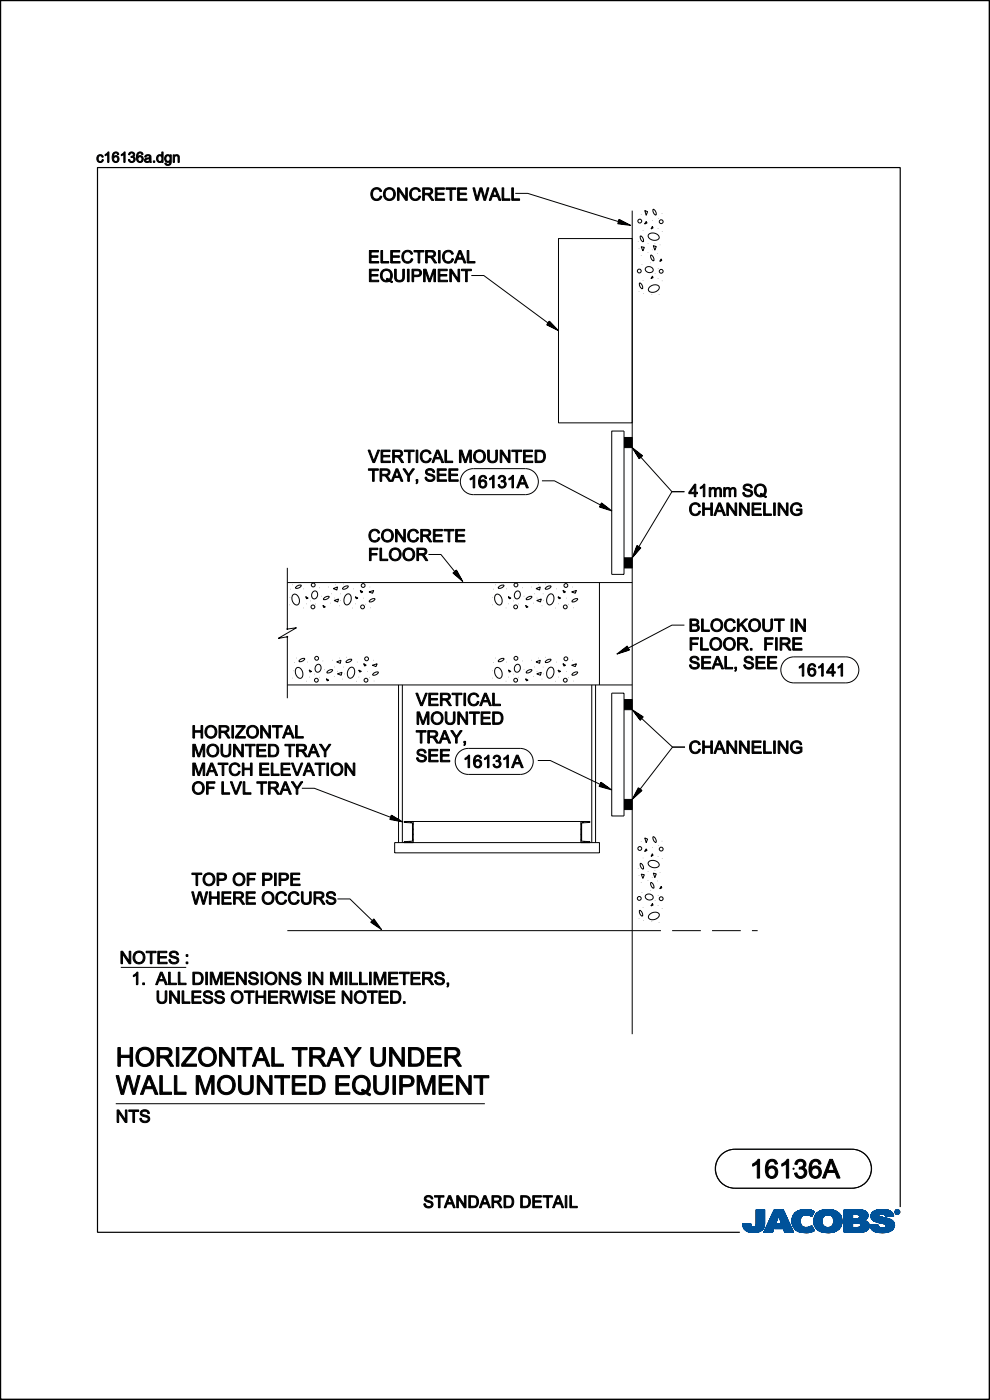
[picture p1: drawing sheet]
<svg xmlns="http://www.w3.org/2000/svg" width="210mm" height="297mm" viewBox="0 0 210 297" stroke-linecap="round" stroke-linejoin="round" font-family="sans-serif">
<path d="M191 256.1v-220.6h-170.3v225.9h136.2M.1 296.6v.3h209.7v-296.8h-209.7v296.8" fill="none" stroke="#000" stroke-width=".25"/>
<g fill="#000" stroke="#000" stroke-width=".21">
<path d="M132.4 92.8h1.7v2.2h-1.7zM132.4 118.3h1.7v2.2h-1.7zM132.4 148.4h1.7v2.2h-1.7zM132.4 169.6h1.7v2.1h-1.7z"/>
<path d="M20.7 33a.68 .68 0 0 1 1.2 .3l-.3 .1a.48 .48 0 0 0-.6-.3 .48 .48 0 0 0-.2 .7 .42 .42 0 0 0 .4 .5 .42 .42 0 0 0 .5-.4h.2a.76 .76 0 0 1-1.1 .5 .76 .76 0 0 1-.2-1.2z" fill-rule="evenodd"/>
<path d="M22.3 32.8l.8-.6v2.2h-.3v-1.7l-.5 .3z" fill-rule="evenodd"/>
<path d="M24 32.5a1.26 1.26 0 0 0 .6 2 .71 .71 0 0 0 .6-1 .71 .71 0 0 0-1.1-.2 .53 .53 0 0 1 .1-.7 .53 .53 0 0 1 .7 .1v.1h.3a.65 .65 0 0 0-.5-.6 .65 .65 0 0 0-.7 .3zM24.1 33.8a.5 .5 0 0 1 1 0 .5 .5 0 0 1-1 0z" fill-rule="evenodd"/>
<path d="M25.7 32.8l.8-.6v2.2h-.2v-1.7l-.6 .3z" fill-rule="evenodd"/>
<path d="M27.5 32.4a.59 .59 0 0 1 .9 0 .59 .59 0 0 1-.1 .9 .68 .68 0 0 1 0 1.1 .68 .68 0 0 1-1.1-.5l.3-.1a.44 .44 0 0 0 .5 .4 .44 .44 0 0 0 .4-.5 .44 .44 0 0 0-.6-.3v-.2a.38 .38 0 0 0 .5-.3 .38 .38 0 0 0-.4-.5 .38 .38 0 0 0-.4 .5l-.2-.1z" fill-rule="evenodd"/>
<path d="M29.2 32.5a1.26 1.26 0 0 0 .5 2 .71 .71 0 0 0 .7-1 .71 .71 0 0 0-1.2-.2 .53 .53 0 0 1 .1-.7 .53 .53 0 0 1 .7 .1l.1 .1h.3a.65 .65 0 0 0-.5-.6 .65 .65 0 0 0-.7 .3zM29.2 33.8a.5 .5 0 0 1 1 0 .5 .5 0 0 1-1 0z" fill-rule="evenodd"/>
<path d="M30.8 33l-.1 .3h.3a.35 .35 0 0 1 .4-.3 .35 .35 0 0 1 .2 .5h-.3a.52 .52 0 0 0-.6 .7 .52 .52 0 0 0 .8 .2l.3-.2v.2h.3l-.1-.4a.9 .9 0 0 0-.3-1.1l-.5-.1zM31 33.8l.8-.2a.42 .42 0 0 1-.3 .6 .42 .42 0 0 1-.5-.3z" fill-rule="evenodd"/>
<path d="M32.5 34.1h.3v.3h-.3z" fill-rule="evenodd"/>
<path d="M33.4 33a.77 .77 0 0 0-.1 1.1 .77 .77 0 0 0 1 .1v.2h.3v-2.2h-.3v.8l-.4-.2zM33.6 33.2a.57 .57 0 0 1 .8 .3 .57 .57 0 0 1-.3 .7 .6 .6 0 0 1-.6-.3 .6 .6 0 0 1 .1-.7z" fill-rule="evenodd"/>
<path d="M35.1 33a.76 .76 0 0 0-.1 1.1 .76 .76 0 0 0 1 .1 .45 .45 0 0 1-.2 .6 .45 .45 0 0 1-.6-.2h-.2a.7 .7 0 0 0 .8 .5 .7 .7 0 0 0 .5-.9v-1.4h-.2v.2l-.3-.2h-.4zM35.3 33.2a.51 .51 0 0 1 .8 .4 .51 .51 0 0 1-.8 .5l-.1-.5z" fill-rule="evenodd"/>
<path d="M36.7 32.8h.3v.3a.57 .57 0 0 1 .7-.3 .57 .57 0 0 1 .3 .7v.9h-.2v-.9a.4 .4 0 0 0-.5-.5 .4 .4 0 0 0-.3 .6v.8h-.3z" fill-rule="evenodd"/>
<path d="M78.4 53.1h1.9v.4h-1.6v.8h1.5v.3h-1.5v.9h1.6v.3h-1.9z" fill-rule="evenodd"/>
<path d="M78.4 57.1h1.9v.3h-1.6v.8h1.5v.4h-1.5v.9h1.6v.3h-1.9z" fill-rule="evenodd"/>
<path d="M79.1 40.1a1.15 1.15 0 0 1 1.9 .5l-.4 .1a.87 .87 0 0 0-1.1-.5 .87 .87 0 0 0-.5 1.2 .82 .82 0 0 0 .7 .8 .82 .82 0 0 0 1-.6l.3 .1a1.22 1.22 0 0 1-1.6 .8 1.22 1.22 0 0 1-.7-1.6z" fill-rule="evenodd"/>
<path d="M80.8 53.1h.4v2.4h1.3v.3h-1.7z" fill-rule="evenodd"/>
<path d="M81.7 40.2a1.34 1.34 0 0 0 0 2 1.34 1.34 0 0 0 2-.3 1.33 1.33 0 0 0-.2-1.8 1.33 1.33 0 0 0-1.8 .1zM82 40.4a.99 .99 0 0 1 1.5 .8 .99 .99 0 0 1-1.6 .8l-.2-.8z" fill-rule="evenodd"/>
<path d="M81.1 57.4a1.37 1.37 0 0 0-.2 1.8 1.37 1.37 0 0 0 1.7 .4l.6 .4 .1-.3-.5-.2a1.36 1.36 0 0 0 .2-1.9 1.36 1.36 0 0 0-1.9-.2zM81.3 57.6a1.01 1.01 0 0 1 1.4 .1 1.01 1.01 0 0 1 0 1.4l-.1 .2-.5-.3-.1 .3 .3 .1a1.03 1.03 0 0 1-1.1-.3 1.03 1.03 0 0 1 0-1.3z" fill-rule="evenodd"/>
<path d="M82.9 53.1h1.9v.4h-1.6v.8h1.5v.3h-1.5v.9h1.7v.3h-2z" fill-rule="evenodd"/>
<path d="M84.3 39.9h.4l1.4 2v-2h.3v2.6h-.4l-1.4-2.1v2.1h-.3z" fill-rule="evenodd"/>
<path d="M83.7 57.1h.4v1.5a.71 .71 0 0 0 .6 .9 .71 .71 0 0 0 .7-.9v-1.5h.4v1.5a1.05 1.05 0 0 1-1.1 1.2 1.05 1.05 0 0 1-1-1.2z" fill-rule="evenodd"/>
<path d="M86.4 57.1h.4v2.7h-.4z" fill-rule="evenodd"/>
<path d="M85.7 53.4a1.15 1.15 0 0 1 1.8 .5l-.3 .1a.87 .87 0 0 0-1.2-.5 .87 .87 0 0 0-.4 1.2 .82 .82 0 0 0 .7 .8 .82 .82 0 0 0 .9-.6l.4 .1a1.22 1.22 0 0 1-1.6 .8 1.22 1.22 0 0 1-.7-1.6z" fill-rule="evenodd"/>
<path d="M87.4 57.1v2.7h.3v-1.1h.7a.81 .81 0 0 0 1-.8 .81 .81 0 0 0-1-.8zM87.7 57.4h.7a.49 .49 0 0 1 .7 .5 .49 .49 0 0 1-.7 .5h-.7z" fill-rule="evenodd"/>
<path d="M87.8 53.1h2.1v.4h-.9v2.3h-.3v-2.3h-.9z" fill-rule="evenodd"/>
<path d="M87.3 40.1a1.15 1.15 0 0 1 1.9 .5l-.4 .1a.87 .87 0 0 0-1.1-.5 .87 .87 0 0 0-.4 1.2 .82 .82 0 0 0 .7 .8 .82 .82 0 0 0 .9-.6l.3 .1a1.22 1.22 0 0 1-1.5 .8 1.22 1.22 0 0 1-.8-1.6z" fill-rule="evenodd"/>
<path d="M89.7 39.9v2.6h.3v-1.2l.8 .1 .8 1.1h.4l-1-1.2a.74 .74 0 0 0 .8-.8 .74 .74 0 0 0-1-.6zM90 40.1h.9a.46 .46 0 0 1 .5 .5 .46 .46 0 0 1-.6 .4h-.8z" fill-rule="evenodd"/>
<path d="M89.9 57.1h.5l.7 2.3 .8-2.3h.5v2.7h-.4v-2.3l-.7 2.3h-.3l-.8-2.3v2.3h-.3z" fill-rule="evenodd"/>
<path d="M90.3 53.1v2.7h.3v-1.2h.4a.81 .81 0 0 1 .8 .6l.4 .6h.4l-.9-1.2a.74 .74 0 0 0 .7-.8 .74 .74 0 0 0-.9-.7zM90.6 53.4h.9a.46 .46 0 0 1 .5 .5 .46 .46 0 0 1-.6 .4h-.8z" fill-rule="evenodd"/>
<path d="M92.3 39.9h2v.3h-1.6v.8h1.5v.3h-1.5v.9h1.6v.3h-2z" fill-rule="evenodd"/>
<path d="M93 57.1h1.9v.3h-1.6v.8h1.5v.4h-1.5v.9h1.6v.3h-1.9z" fill-rule="evenodd"/>
<path d="M93 53.1h.4v2.7h-.4z" fill-rule="evenodd"/>
<path d="M95.4 57.1h.4l1.4 2.1v-2.1h.3v2.7h-.4l-1.4-2.1v2.1h-.3z" fill-rule="evenodd"/>
<path d="M94.6 39.9h2.1v.3h-.9v2.3h-.3v-2.3h-.9z" fill-rule="evenodd"/>
<path d="M94.3 53.4a1.15 1.15 0 0 1 1.9 .5l-.4 .1a.87 .87 0 0 0-1.1-.5 .87 .87 0 0 0-.5 1.2 .82 .82 0 0 0 .8 .8 .82 .82 0 0 0 .9-.6l.3 .1a1.22 1.22 0 0 1-1.5 .8 1.22 1.22 0 0 1-.8-1.6z" fill-rule="evenodd"/>
<path d="M97.4 53.1l-1 2.7h.3l.3-.8h1.1l.3 .8h.4l-1-2.7zM97.6 53.4l.4 1.3h-.9z" fill-rule="evenodd"/>
<path d="M97.1 39.9h1.9v.3h-1.6v.8h1.5v.3h-1.5v.9h1.6v.3h-1.9z" fill-rule="evenodd"/>
<path d="M97.9 57.1h2.1v.3h-.9v2.4h-.3v-2.4h-.9z" fill-rule="evenodd"/>
<path d="M99.1 53.1h.4v2.4h1.3v.3h-1.7z" fill-rule="evenodd"/>
<path d="M100.3 39.9h.4l.5 2.2 .6-2.2h.4l.6 2.2 .6-2.2h.3l-.7 2.6h-.3l-.7-2.3-.6 2.3h-.4z" fill-rule="evenodd"/>
<path d="M104.8 39.9l-1 2.6h.3l.3-.8h1.1l.3 .8h.4l-1-2.6zM105 40.1l.4 1.3h-.9z" fill-rule="evenodd"/>
<path d="M106.5 39.9h.4v2.3h1.3v.3h-1.7z" fill-rule="evenodd"/>
<path d="M108.6 39.9h.3v2.3h1.3v.3h-1.6z" fill-rule="evenodd"/>
<path d="M78.1 95.5h.4l.8 2.3 .8-2.3h.4l-1 2.6h-.4z" fill-rule="evenodd"/>
<path d="M80.8 95.5h1.9v.3h-1.5v.8h1.4v.3h-1.4v.9h1.6v.3h-2z" fill-rule="evenodd"/>
<path d="M83.3 95.5v2.6h.3v-1.1h.4a.81 .81 0 0 1 .8 .6l.4 .5h.4l-.9-1.2a.74 .74 0 0 0 .7-.8 .74 .74 0 0 0-.9-.6zM83.6 95.8h.9a.46 .46 0 0 1 .5 .5 .46 .46 0 0 1-.6 .4h-.8z" fill-rule="evenodd"/>
<path d="M85.8 95.5h2.1v.3h-.9v2.3h-.4v-2.3h-.8z" fill-rule="evenodd"/>
<path d="M88.3 95.5h.3v2.6h-.3z" fill-rule="evenodd"/>
<path d="M89.6 95.7a1.15 1.15 0 0 1 1.8 .5l-.3 .1a.87 .87 0 0 0-1.2-.5 .87 .87 0 0 0-.4 1.2 .82 .82 0 0 0 .7 .9 .82 .82 0 0 0 .9-.7l.4 .1a1.22 1.22 0 0 1-1.6 .8 1.22 1.22 0 0 1-.7-1.6z" fill-rule="evenodd"/>
<path d="M92.6 95.5l-1 2.6h.4l.3-.8h1.1l.3 .8h.4l-1.1-2.6zM92.8 95.8l.5 1.2h-.9z" fill-rule="evenodd"/>
<path d="M94.4 95.5h.3v2.3h1.3v.3h-1.6z" fill-rule="evenodd"/>
<path d="M97.5 95.5h.5l.7 2.3 .8-2.3h.5v2.6h-.3v-2.2l-.8 2.2h-.3l-.8-2.2v2.2h-.3z" fill-rule="evenodd"/>
<path d="M100.8 95.8a1.34 1.34 0 0 0 0 2 1.34 1.34 0 0 0 2-.3 1.33 1.33 0 0 0-.2-1.7 1.33 1.33 0 0 0-1.8 0zM101.1 96a.99 .99 0 0 1 1.5 .8 .99 .99 0 0 1-1.5 .8l-.3-.8z" fill-rule="evenodd"/>
<path d="M103.4 95.5h.4v1.5a.71 .71 0 0 0 .7 .9 .71 .71 0 0 0 .7-.9v-1.5h.3v1.5a1.05 1.05 0 0 1-1 1.2 1.05 1.05 0 0 1-1.1-1.2z" fill-rule="evenodd"/>
<path d="M106.1 95.5h.4l1.4 2.1v-2.1h.3v2.6h-.4l-1.4-2v2h-.3z" fill-rule="evenodd"/>
<path d="M108.6 95.5h2.1v.3h-.9v2.3h-.4v-2.3h-.8z" fill-rule="evenodd"/>
<path d="M111 95.5h2v.3h-1.6v.8h1.5v.3h-1.5v.9h1.6v.3h-2z" fill-rule="evenodd"/>
<path d="M113.5 95.5v2.6h1a1.33 1.33 0 0 0 1.2-1.3 1.33 1.33 0 0 0-1.3-1.3zM113.9 95.8h.5a1.02 1.02 0 0 1 .9 1 1.02 1.02 0 0 1-.9 1h-.5z" fill-rule="evenodd"/>
<path d="M78.4 116.3h1.8v.3h-1.5v.8h1.3v.3h-1.3v1.2h-.3z" fill-rule="evenodd"/>
<path d="M78.2 99.5h2v.3h-.8v2.3h-.4v-2.3h-.8z" fill-rule="evenodd"/>
<path d="M78.7 112.5a1.15 1.15 0 0 1 1.8 .5l-.3 .1a.87 .87 0 0 0-1.2-.4 .87 .87 0 0 0-.4 1.1 .82 .82 0 0 0 .7 .9 .82 .82 0 0 0 .9-.7l.4 .1a1.22 1.22 0 0 1-1.6 .8 1.22 1.22 0 0 1-.7-1.5z" fill-rule="evenodd"/>
<path d="M80.6 116.3h.3v2.3h1.3v.3h-1.6z" fill-rule="evenodd"/>
<path d="M80.6 99.5v2.6h.4v-1.2h.4a.81 .81 0 0 1 .8 .7l.3 .5h.4l-.9-1.2a.74 .74 0 0 0 .7-.8 .74 .74 0 0 0-.9-.6zM81 99.7h.8a.46 .46 0 0 1 .6 .5 .46 .46 0 0 1-.7 .4h-.7z" fill-rule="evenodd"/>
<path d="M81.3 112.6a1.34 1.34 0 0 0 0 2.1 1.34 1.34 0 0 0 2-.3 1.33 1.33 0 0 0-.2-1.8 1.33 1.33 0 0 0-1.8 0zM81.5 112.8a.99 .99 0 0 1 1.6 .8 .99 .99 0 0 1-1.6 .8l-.2-.7z" fill-rule="evenodd"/>
<path d="M82.9 116.6a1.34 1.34 0 0 0 0 2 1.34 1.34 0 0 0 2-.3 1.33 1.33 0 0 0-.2-1.7 1.33 1.33 0 0 0-1.8 0zM83.2 116.8a.99 .99 0 0 1 1.6 .8 .99 .99 0 0 1-1.6 .8l-.3-.8z" fill-rule="evenodd"/>
<path d="M84 99.5l-1 2.6h.4l.3-.8h1.1l.3 .8h.4l-1.1-2.6zM84.2 99.7l.5 1.3h-.9z" fill-rule="evenodd"/>
<path d="M83.9 112.3h.4l1.3 2.1v-2.1h.4v2.7h-.4l-1.4-2.1v2.1h-.3z" fill-rule="evenodd"/>
<path d="M85.8 116.6a1.34 1.34 0 0 0 0 2 1.34 1.34 0 0 0 2-.3 1.33 1.33 0 0 0-.2-1.7 1.33 1.33 0 0 0-1.8 0zM86.1 116.8a.99 .99 0 0 1 1.5 .8 .99 .99 0 0 1-1.5 .8l-.3-.8z" fill-rule="evenodd"/>
<path d="M85.5 99.5h.4l.8 1.2 .8-1.2h.4l-1.1 1.5v1.1h-.3v-1.1z" fill-rule="evenodd"/>
<path d="M88.3 101.7h.3v.6l-.3 .3-.1-.1 .2-.4h-.1z" fill-rule="evenodd"/>
<path d="M88.4 116.3v2.6h.4v-1.1h.4a.81 .81 0 0 1 .8 .6l.3 .5h.5l-1-1.2a.74 .74 0 0 0 .7-.8 .74 .74 0 0 0-.9-.6zM88.8 116.6h.8a.46 .46 0 0 1 .6 .5 .46 .46 0 0 1-.7 .4h-.7z" fill-rule="evenodd"/>
<path d="M86.9 112.5a1.15 1.15 0 0 1 1.9 .5l-.4 .1a.87 .87 0 0 0-1.1-.4 .87 .87 0 0 0-.5 1.1 .82 .82 0 0 0 .8 .9 .82 .82 0 0 0 .9-.7l.3 .1a1.22 1.22 0 0 1-1.5 .8 1.22 1.22 0 0 1-.8-1.5z" fill-rule="evenodd"/>
<path d="M89.2 112.3v2.7h.4v-1.2l.8 .1 .7 1.1h.5l-1-1.2a.74 .74 0 0 0 .8-.9 .74 .74 0 0 0-1-.6zM89.6 112.6h.8a.46 .46 0 0 1 .6 .5 .46 .46 0 0 1-.6 .4h-.8z" fill-rule="evenodd"/>
<path d="M90.5 99.6a1.04 1.04 0 0 1 1.7 .6h-.4a.63 .63 0 0 0-.6-.5 .63 .63 0 0 0-.6 .5l.4 .3a1.05 1.05 0 0 1 1.2 1.1 1.11 1.11 0 0 1-1.1 .5 1.11 1.11 0 0 1-.9-.8l.3-.1a.72 .72 0 0 0 .7 .6 .72 .72 0 0 0 .7-.5l-.4-.3a.98 .98 0 0 1-1.1-1.2z" fill-rule="evenodd"/>
<path d="M91.9 112.3h1.9v.3h-1.5v.8h1.4v.3h-1.4v.9h1.6v.4h-2z" fill-rule="evenodd"/>
<path d="M92.7 99.5h2v.3h-1.6v.8h1.5v.3h-1.5v.9h1.6v.3h-2z" fill-rule="evenodd"/>
<path d="M94.2 112.3h2.1v.3h-.9v2.4h-.3v-2.4h-.9z" fill-rule="evenodd"/>
<path d="M95.2 99.5h1.9v.3h-1.5v.8h1.4v.3h-1.4v.9h1.6v.3h-2z" fill-rule="evenodd"/>
<path d="M96.7 112.3h1.9v.3h-1.6v.8h1.5v.3h-1.5v.9h1.6v.4h-1.9z" fill-rule="evenodd"/>
<path d="M99.7 101.5l.8-.7h.2v2.7h-.3v-2.1l-.7 .4z" fill-rule="evenodd"/>
<path d="M101.8 101.1a1.68 1.68 0 0 0 .4 2.4 .85 .85 0 0 0 1.1-.9 .85 .85 0 0 0-1.3-.6l-.2 .1a.69 .69 0 0 1 .2-.7 .69 .69 0 0 1 .8-.1l.1 .2h.3a.79 .79 0 0 0-.6-.7 .79 .79 0 0 0-.8 .3zM101.9 102.7a.57 .57 0 0 1 1.1 0 .57 .57 0 0 1-1.1 0z" fill-rule="evenodd"/>
<path d="M103.8 101.5l.8-.7h.2v2.7h-.3v-2.1l-.7 .4z" fill-rule="evenodd"/>
<path d="M105.9 101a.71 .71 0 0 1 1.1 0 .71 .71 0 0 1-.1 1.1 .83 .83 0 0 1 0 1.4 .83 .83 0 0 1-1.3-.7h.4a.53 .53 0 0 0 .6 .5 .53 .53 0 0 0 .4-.7 .53 .53 0 0 0-.7-.4v-.2a.46 .46 0 0 0 .6-.4 .46 .46 0 0 0-.4-.5 .46 .46 0 0 0-.5 .5l-.3-.1z" fill-rule="evenodd"/>
<path d="M107.9 101.5l.8-.7h.2v2.7h-.3v-2.1l-.7 .4z" fill-rule="evenodd"/>
<path d="M110.6 100.9l-1 2.6h.4l.3-.8h1.1l.3 .8h.4l-1.1-2.6zM110.8 101.1l.5 1.3h-.9z" fill-rule="evenodd"/>
<path d="M147.3 102.7l-1.2 1.7v.3h1.2v.7h.3v-.7h.4v-.3h-.4v-1.7zM147.3 103.2v1.2h-.9z" fill-rule="evenodd"/>
<path d="M146.7 106.9a1.15 1.15 0 0 1 1.9 .5l-.4 .1a.87 .87 0 0 0-1.1-.5 .87 .87 0 0 0-.5 1.2 .82 .82 0 0 0 .7 .9 .82 .82 0 0 0 1-.7l.3 .1a1.22 1.22 0 0 1-1.6 .8 1.22 1.22 0 0 1-.7-1.6z" fill-rule="evenodd"/>
<path d="M149 106.7h.4v1.1h1.4v-1.1h.3v2.6h-.3v-1.2h-1.4v1.2h-.4z" fill-rule="evenodd"/>
<path d="M148.5 103.4l.8-.7h.2v2.7h-.3v-2.1l-.7 .4z" fill-rule="evenodd"/>
<path d="M150.4 103.5h.3v.2a.65 .65 0 0 1 1.1 0 .63 .63 0 0 1 .8-.3 .63 .63 0 0 1 .4 .7v1.3h-.3v-1.2a.43 .43 0 0 0-.5-.5 .43 .43 0 0 0-.3 .6v1.1h-.3v-1.3a.44 .44 0 0 0-.6-.4 .44 .44 0 0 0-.2 .7v1h-.4z" fill-rule="evenodd"/>
<path d="M152.4 106.7l-1 2.6h.4l.3-.8h1.1l.3 .8h.4l-1.1-2.6zM152.6 107l.5 1.3h-.9z" fill-rule="evenodd"/>
<path d="M153.5 103.5h.3v.2a.65 .65 0 0 1 1.1 0 .62 .62 0 0 1 .8-.3 .62 .62 0 0 1 .4 .7v1.3h-.3v-1.2a.43 .43 0 0 0-.5-.5 .43 .43 0 0 0-.3 .6v1.1h-.3v-1.3a.44 .44 0 0 0-.6-.4 .44 .44 0 0 0-.3 .7v1h-.3z" fill-rule="evenodd"/>
<path d="M154.2 106.7h.3l1.4 2.1v-2.1h.4v2.6h-.4l-1.4-2v2h-.3z" fill-rule="evenodd"/>
<path d="M156.8 106.7h.4l1.4 2.1v-2.1h.3v2.6h-.3l-1.4-2v2h-.4z" fill-rule="evenodd"/>
<path d="M157.9 102.9a1.04 1.04 0 0 1 1.7 .6h-.4a.63 .63 0 0 0-.6-.5 .63 .63 0 0 0-.6 .5l.4 .2a1.05 1.05 0 0 1 1.2 1.1 1.11 1.11 0 0 1-1.1 .6 1.11 1.11 0 0 1-1-.9h.4a.72 .72 0 0 0 .7 .6 .72 .72 0 0 0 .7-.6l-.4-.3a.98 .98 0 0 1-1.1-1.2z" fill-rule="evenodd"/>
<path d="M159.5 106.7h1.9v.3h-1.5v.8h1.4v.3h-1.4v.9h1.6v.3h-2z" fill-rule="evenodd"/>
<path d="M162 106.7h.3v2.3h1.3v.3h-1.6z" fill-rule="evenodd"/>
<path d="M160.4 103a1.37 1.37 0 0 0-.2 1.8 1.37 1.37 0 0 0 1.7 .5l.6 .3 .1-.3-.5-.2a1.36 1.36 0 0 0 .2-1.9 1.36 1.36 0 0 0-1.9-.2zM160.6 103.2a1.01 1.01 0 0 1 1.4 .1 1.01 1.01 0 0 1 0 1.4l-.1 .2-.5-.3-.1 .3 .3 .1a1.03 1.03 0 0 1-1.1-.3 1.03 1.03 0 0 1 0-1.2z" fill-rule="evenodd"/>
<path d="M164.1 106.7h.4v2.6h-.4z" fill-rule="evenodd"/>
<path d="M165.1 106.7h.3l1.4 2.1v-2.1h.4v2.6h-.4l-1.4-2v2h-.3z" fill-rule="evenodd"/>
<path d="M168.1 106.9a1.21 1.21 0 0 1 2 .5l-.4 .1a.96 .96 0 0 0-1.3-.4 .96 .96 0 0 0-.3 1.3 1.05 1.05 0 0 0 1.7 .4v-.5h-.8v-.3h1.1v1a1.43 1.43 0 0 1-2.1 0 1.43 1.43 0 0 1 .1-2.1z" fill-rule="evenodd"/>
<path d="M146.3 131.3v2.7h1.1a.75 .75 0 0 0 .9-.5 .75 .75 0 0 0-.5-.9 .67 .67 0 0 0 .4-.9 .67 .67 0 0 0-.9-.4zM146.7 131.6h.5a.44 .44 0 0 1 .6 .2 .44 .44 0 0 1-.1 .5l-1 .1zM146.7 132.7h.6a.49 .49 0 0 1 .7 .5 .49 .49 0 0 1-.6 .4h-.7z" fill-rule="evenodd"/>
<path d="M146.4 135.3h1.8v.3h-1.5v.8h1.3v.3h-1.3v1.2h-.3z" fill-rule="evenodd"/>
<path d="M148.6 135.3h.4v2.3h1.3v.3h-1.7z" fill-rule="evenodd"/>
<path d="M148.8 131.3h.4v2.3h1.3v.4h-1.7z" fill-rule="evenodd"/>
<path d="M150.9 135.6a1.34 1.34 0 0 0 0 2 1.34 1.34 0 0 0 2-.3 1.33 1.33 0 0 0-.2-1.7 1.33 1.33 0 0 0-1.8 0zM151.2 135.8a.99 .99 0 0 1 1.6 .8 .99 .99 0 0 1-1.6 .8l-.3-.8z" fill-rule="evenodd"/>
<path d="M151.1 131.6a1.34 1.34 0 0 0 .1 2.1 1.34 1.34 0 0 0 2-.3 1.33 1.33 0 0 0-.3-1.8 1.33 1.33 0 0 0-1.8 0zM151.4 131.8a.99 .99 0 0 1 1.6 .8 .99 .99 0 0 1-1.6 .8l-.3-.7z" fill-rule="evenodd"/>
<path d="M153.8 135.6a1.34 1.34 0 0 0 0 2 1.34 1.34 0 0 0 2-.3 1.33 1.33 0 0 0-.2-1.7 1.33 1.33 0 0 0-1.8 0zM154.1 135.8a.99 .99 0 0 1 1.6 .8 .99 .99 0 0 1-1.6 .8l-.3-.8z" fill-rule="evenodd"/>
<path d="M154.1 131.5a1.15 1.15 0 0 1 1.9 .5l-.4 .1a.87 .87 0 0 0-1.1-.4 .87 .87 0 0 0-.5 1.1 .82 .82 0 0 0 .7 .9 .82 .82 0 0 0 1-.7l.3 .1a1.22 1.22 0 0 1-1.6 .8 1.22 1.22 0 0 1-.7-1.5z" fill-rule="evenodd"/>
<path d="M156.4 131.3h.4v1.3l1.3-1.3h.5l-1.1 1.1 1.1 1.6h-.4l-1-1.4-.4 .4v1h-.4z" fill-rule="evenodd"/>
<path d="M156.4 135.3v2.6h.4v-1.1h.8l.7 1.1h.5l-1-1.2a.74 .74 0 0 0 .8-.8 .74 .74 0 0 0-1-.6zM156.8 135.6h.8a.46 .46 0 0 1 .6 .5 .46 .46 0 0 1-.7 .4h-.7z" fill-rule="evenodd"/>
<path d="M159.2 131.6a1.34 1.34 0 0 0 0 2.1 1.34 1.34 0 0 0 2-.3 1.33 1.33 0 0 0-.3-1.8 1.33 1.33 0 0 0-1.7 0zM159.4 131.8a.99 .99 0 0 1 1.6 .8 .99 .99 0 0 1-1.6 .8l-.2-.7z" fill-rule="evenodd"/>
<path d="M159.2 137.6h.3v.3h-.3z" fill-rule="evenodd"/>
<path d="M162.2 135.3h1.8v.3h-1.4v.8h1.2v.3h-1.2v1.2h-.4z" fill-rule="evenodd"/>
<path d="M161.8 131.3h.3v1.5a.71 .71 0 0 0 .7 .9 .71 .71 0 0 0 .7-.9v-1.5h.4v1.5a1.05 1.05 0 0 1-1.1 1.2 1.05 1.05 0 0 1-1-1.2z" fill-rule="evenodd"/>
<path d="M164.5 135.3h.4v2.6h-.4z" fill-rule="evenodd"/>
<path d="M164.3 131.3h2.1v.3h-.9v2.4h-.4v-2.4h-.8z" fill-rule="evenodd"/>
<path d="M165.5 135.3v2.6h.3v-1.1h.8l.8 1.1h.4l-.9-1.2a.74 .74 0 0 0 .7-.8 .74 .74 0 0 0-.9-.6zM165.8 135.6h.9a.46 .46 0 0 1 .5 .5 .46 .46 0 0 1-.6 .4h-.8z" fill-rule="evenodd"/>
<path d="M167.8 131.3h.4v2.7h-.4z" fill-rule="evenodd"/>
<path d="M168.2 135.3h1.9v.3h-1.6v.8h1.5v.3h-1.5v.9h1.6v.3h-1.9z" fill-rule="evenodd"/>
<path d="M168.8 131.3h.3l1.4 2.1v-2.1h.4v2.7h-.4l-1.4-2.1v2.1h-.3z" fill-rule="evenodd"/>
<path d="M40.9 153.9h.4v1.1h1.3v-1.1h.4v2.7h-.4v-1.3h-1.3v1.3h-.4z" fill-rule="evenodd"/>
<path d="M43.8 154.3a1.34 1.34 0 0 0 0 2 1.34 1.34 0 0 0 2-.3 1.33 1.33 0 0 0-.2-1.8 1.33 1.33 0 0 0-1.8 .1zM44.1 154.4a.99 .99 0 0 1 1.6 .9 .99 .99 0 0 1-1.6 .7l-.3-.7z" fill-rule="evenodd"/>
<path d="M44.2 158.2a1.34 1.34 0 0 0 .1 2 1.34 1.34 0 0 0 2-.3 1.33 1.33 0 0 0-.3-1.7 1.33 1.33 0 0 0-1.8 0zM44.5 158.4a.99 .99 0 0 1 1.6 .8 .99 .99 0 0 1-1.6 .8l-.3-.7z" fill-rule="evenodd"/>
<path d="M46.5 153.9v2.7h.3v-1.2l.8 .1 .8 1.1h.4l-1-1.2a.74 .74 0 0 0 .8-.9 .74 .74 0 0 0-1-.6zM46.8 154.2h.9a.46 .46 0 0 1 .5 .5 .46 .46 0 0 1-.6 .4h-.8z" fill-rule="evenodd"/>
<path d="M46.9 157.9h.3v1.5a.71 .71 0 0 0 .7 .9 .71 .71 0 0 0 .7-.9v-1.5h.4v1.5a1.05 1.05 0 0 1-1.1 1.2 1.05 1.05 0 0 1-1-1.2z" fill-rule="evenodd"/>
<path d="M49.2 153.9h.3v2.7h-.3z" fill-rule="evenodd"/>
<path d="M50.1 153.9h1.9v.3l-1.7 2.1h1.7v.3h-2.1v-.3l1.7-2.1h-1.5z" fill-rule="evenodd"/>
<path d="M52.7 154.3a1.34 1.34 0 0 0 0 2 1.34 1.34 0 0 0 2-.3 1.33 1.33 0 0 0-.3-1.8 1.33 1.33 0 0 0-1.7 .1zM52.9 154.4a.99 .99 0 0 1 1.6 .9 .99 .99 0 0 1-1.6 .7l-.2-.7z" fill-rule="evenodd"/>
<path d="M55.3 153.9h.3l1.4 2.1v-2.1h.4v2.7h-.4l-1.4-2.1v2.1h-.3z" fill-rule="evenodd"/>
<path d="M57.8 153.9h2.1v.3h-.9v2.4h-.4v-2.4h-.8z" fill-rule="evenodd"/>
<path d="M61 153.9l-1.1 2.7h.4l.3-.8h1.1l.3 .8h.4l-1.1-2.7zM61.1 154.2l.5 1.3h-.9z" fill-rule="evenodd"/>
<path d="M62.7 153.9h.3v2.4h1.3v.3h-1.6z" fill-rule="evenodd"/>
<path d="M88.5 151h.5l.7 2.3 .8-2.3h.5v2.7h-.3v-2.2l-.8 2.2h-.3l-.8-2.3v2.3h-.3z" fill-rule="evenodd"/>
<path d="M88.3 155h2.1v.3h-.9v2.3h-.3v-2.3h-.9z" fill-rule="evenodd"/>
<path d="M88.2 147.1h.4l.8 2.3 .9-2.3h.3l-1 2.6h-.4z" fill-rule="evenodd"/>
<path d="M90.7 155v2.6h.4v-1.1h.4a.81 .81 0 0 1 .8 .6l.3 .5h.5l-1-1.2a.74 .74 0 0 0 .8-.8 .74 .74 0 0 0-1-.6zM91.1 155.3h.8a.46 .46 0 0 1 .6 .5 .46 .46 0 0 1-.7 .4h-.7z" fill-rule="evenodd"/>
<path d="M91 147.1h1.9v.3h-1.6v.8h1.5v.3h-1.5v.9h1.6v.3h-1.9z" fill-rule="evenodd"/>
<path d="M91.8 151.4a1.34 1.34 0 0 0 0 2 1.34 1.34 0 0 0 2-.3 1.33 1.33 0 0 0-.2-1.8 1.33 1.33 0 0 0-1.8 .1zM92.1 151.5a.99 .99 0 0 1 1.6 .8 .99 .99 0 0 1-1.6 .8l-.3-.7z" fill-rule="evenodd"/>
<path d="M94.1 155l-1 2.6h.4l.3-.8h1.1l.3 .8h.4l-1.1-2.6zM94.3 155.3l.5 1.3h-.9z" fill-rule="evenodd"/>
<path d="M93.4 147.1v2.6h.4v-1.2h.4a.81 .81 0 0 1 .8 .7l.3 .5h.5l-1-1.2a.74 .74 0 0 0 .7-.8 .74 .74 0 0 0-.9-.6zM93.8 147.3h.8a.46 .46 0 0 1 .6 .5 .46 .46 0 0 1-.7 .4h-.7z" fill-rule="evenodd"/>
<path d="M94.4 151h.4v1.6a.71 .71 0 0 0 .7 .8 .71 .71 0 0 0 .7-.8v-1.6h.3v1.6a1.05 1.05 0 0 1-1 1.1 1.05 1.05 0 0 1-1.1-1.1z" fill-rule="evenodd"/>
<path d="M95.6 155h.4l.8 1.2 .8-1.2h.4l-1 1.5v1.1h-.4v-1.1z" fill-rule="evenodd"/>
<path d="M95.9 147.1h2.1v.3h-.9v2.3h-.3v-2.3h-.9z" fill-rule="evenodd"/>
<path d="M97.1 151h.4l1.4 2.1v-2.1h.3v2.7h-.4l-1.4-2.1v2.1h-.3z" fill-rule="evenodd"/>
<path d="M98.4 157.3h.4l-.1 .5-.2 .4-.1-.2 .2-.4h-.2z" fill-rule="evenodd"/>
<path d="M98.4 147.1h.4v2.6h-.4z" fill-rule="evenodd"/>
<path d="M99.6 151h2.1v.3h-.9v2.4h-.3v-2.4h-.9z" fill-rule="evenodd"/>
<path d="M99.7 147.3a1.15 1.15 0 0 1 1.9 .5l-.4 .1a.87 .87 0 0 0-1.1-.5 .87 .87 0 0 0-.5 1.2 .82 .82 0 0 0 .8 .8 .82 .82 0 0 0 .9-.6l.3 .1a1.22 1.22 0 0 1-1.5 .8 1.22 1.22 0 0 1-.8-1.6z" fill-rule="evenodd"/>
<path d="M102.8 147.1l-1 2.6h.3l.3-.8h1.1l.3 .8h.4l-1-2.6zM103 147.3l.4 1.3h-.9z" fill-rule="evenodd"/>
<path d="M102.1 151h1.9v.3h-1.6v.8h1.5v.4h-1.5v.9h1.6v.3h-1.9z" fill-rule="evenodd"/>
<path d="M104.5 147.1h.4v2.3h1.3v.3h-1.7z" fill-rule="evenodd"/>
<path d="M104.5 151v2.7h1a1.33 1.33 0 0 0 1.2-1.4 1.33 1.33 0 0 0-1.3-1.3zM104.9 151.3h.5a1.02 1.02 0 0 1 .9 1 1.02 1.02 0 0 1-.9 1.1h-.5z" fill-rule="evenodd"/>
<path d="M146.6 139.4a1.04 1.04 0 0 1 1.7 .6h-.4a.63 .63 0 0 0-.6-.5 .63 .63 0 0 0-.6 .5l.4 .3a1.05 1.05 0 0 1 1.2 1.1 1.11 1.11 0 0 1-1.1 .5 1.11 1.11 0 0 1-1-.8l.4-.1a.72 .72 0 0 0 .7 .6 .72 .72 0 0 0 .7-.5l-.4-.3a.98 .98 0 0 1-1.1-1.2z" fill-rule="evenodd"/>
<path d="M146.7 157.4a1.15 1.15 0 0 1 1.9 .5l-.4 .1a.87 .87 0 0 0-1.1-.5 .87 .87 0 0 0-.5 1.2 .82 .82 0 0 0 .7 .9 .82 .82 0 0 0 1-.7l.3 .1a1.22 1.22 0 0 1-1.6 .8 1.22 1.22 0 0 1-.7-1.6z" fill-rule="evenodd"/>
<path d="M148.8 139.3h2v.3h-1.6v.8h1.5v.3h-1.5v.9h1.6v.3h-2z" fill-rule="evenodd"/>
<path d="M149 157.2h.4v1.1h1.4v-1.1h.3v2.6h-.3v-1.2h-1.4v1.2h-.4z" fill-rule="evenodd"/>
<path d="M152 139.3l-1 2.6h.4l.3-.8h1.1l.3 .8h.4l-1.1-2.6zM152.2 139.5l.5 1.3h-.9z" fill-rule="evenodd"/>
<path d="M152.4 157.2l-1 2.6h.4l.3-.8h1.1l.3 .8h.4l-1.1-2.6zM152.6 157.5l.5 1.2h-.9z" fill-rule="evenodd"/>
<path d="M153.8 139.3h.3v2.3h1.3v.3h-1.6z" fill-rule="evenodd"/>
<path d="M154.2 157.2h.3l1.4 2.1v-2.1h.4v2.6h-.4l-1.4-2v2h-.3z" fill-rule="evenodd"/>
<path d="M155.9 141.5h.3v.6l-.3 .3-.1-.1 .3-.4h-.2z" fill-rule="evenodd"/>
<path d="M156.8 157.2h.4l1.4 2.1v-2.1h.3v2.6h-.3l-1.4-2v2h-.4z" fill-rule="evenodd"/>
<path d="M158.1 139.4a1.04 1.04 0 0 1 1.7 .6h-.3a.63 .63 0 0 0-.7-.5 .63 .63 0 0 0-.6 .5l.4 .3a1.05 1.05 0 0 1 1.2 1.1 1.11 1.11 0 0 1-1.1 .5 1.11 1.11 0 0 1-.9-.8l.3-.1a.72 .72 0 0 0 .7 .6 .72 .72 0 0 0 .7-.5l-.4-.3a.98 .98 0 0 1-1.1-1.2z" fill-rule="evenodd"/>
<path d="M159.5 157.2h1.9v.3h-1.5v.8h1.4v.3h-1.4v.9h1.6v.3h-2z" fill-rule="evenodd"/>
<path d="M160.4 139.3h1.9v.3h-1.6v.8h1.5v.3h-1.5v.9h1.6v.3h-1.9z" fill-rule="evenodd"/>
<path d="M162 157.2h.3v2.3h1.3v.3h-1.6z" fill-rule="evenodd"/>
<path d="M162.8 139.3h1.9v.3h-1.5v.8h1.4v.3h-1.4v.9h1.6v.3h-2z" fill-rule="evenodd"/>
<path d="M164.1 157.2h.4v2.6h-.4z" fill-rule="evenodd"/>
<path d="M165.1 157.2h.3l1.4 2.1v-2.1h.4v2.6h-.4l-1.4-2v2h-.3z" fill-rule="evenodd"/>
<path d="M168.1 157.4a1.21 1.21 0 0 1 2 .5l-.4 .1a.96 .96 0 0 0-1.3-.4 .96 .96 0 0 0-.3 1.3 1.05 1.05 0 0 0 1.7 .4v-.5h-.8v-.3h1.1v1a1.43 1.43 0 0 1-2.1 0 1.43 1.43 0 0 1 .1-2.1z" fill-rule="evenodd"/>
<path d="M169.5 141.4l.8-.6h.2v2.6h-.3v-2l-.7 .4z" fill-rule="evenodd"/>
<path d="M171.6 141.1a1.68 1.68 0 0 0 .4 2.3 .85 .85 0 0 0 1.1-.9 .85 .85 0 0 0-1.3-.6l-.2 .2a.69 .69 0 0 1 .2-.8 .69 .69 0 0 1 .8-.1l.1 .3 .3-.1a.79 .79 0 0 0-.6-.6 .79 .79 0 0 0-.8 .3zM171.7 142.6a.57 .57 0 0 1 1.1 0 .57 .57 0 0 1-1.1 0z" fill-rule="evenodd"/>
<path d="M173.6 141.4l.8-.6h.2v2.6h-.3v-2l-.7 .4z" fill-rule="evenodd"/>
<path d="M176.6 140.8l-1.3 1.7v.3h1.2v.6h.3v-.6h.4v-.3h-.4v-1.7zM176.5 141.3v1.2h-.8z" fill-rule="evenodd"/>
<path d="M177.8 141.4l.7-.6h.2v2.6h-.3v-2l-.6 .4z" fill-rule="evenodd"/>
<path d="M41.2 166.2a1.34 1.34 0 0 0 0 2 1.34 1.34 0 0 0 2-.3 1.33 1.33 0 0 0-.3-1.8 1.33 1.33 0 0 0-1.7 .1zM41.4 166.4a.99 .99 0 0 1 1.6 .8 .99 .99 0 0 1-1.6 .8l-.2-.8z" fill-rule="evenodd"/>
<path d="M40.9 157.9h.5l.8 2.3 .8-2.3h.4v2.6h-.3v-2.2l-.8 2.2h-.3l-.8-2.2v2.2h-.3z" fill-rule="evenodd"/>
<path d="M40.9 161.9h.5l.8 2.2 .8-2.2h.4v2.6h-.3v-2.2l-.8 2.2h-.3l-.8-2.2v2.2h-.3z" fill-rule="evenodd"/>
<path d="M44.7 161.9l-1 2.6h.4l.3-.8h1.1l.3 .8h.4l-1.1-2.6zM44.9 162.2l.5 1.2h-.9z" fill-rule="evenodd"/>
<path d="M43.8 165.8h1.8v.4h-1.4v.8h1.2v.3h-1.2v1.2h-.4z" fill-rule="evenodd"/>
<path d="M47.1 165.8h.3v2.4h1.3v.3h-1.6z" fill-rule="evenodd"/>
<path d="M46.3 161.9h2.1v.3h-.9v2.3h-.4v-2.3h-.8z" fill-rule="evenodd"/>
<path d="M49.5 157.9h.4l1.4 2.1v-2.1h.3v2.6h-.3l-1.4-2v2h-.4z" fill-rule="evenodd"/>
<path d="M48.9 165.8h.3l.9 2.4 .8-2.4h.4l-1.1 2.7h-.3z" fill-rule="evenodd"/>
<path d="M49 162.1a1.15 1.15 0 0 1 1.9 .5l-.3 .1a.87 .87 0 0 0-1.2-.5 .87 .87 0 0 0-.4 1.2 .82 .82 0 0 0 .7 .9 .82 .82 0 0 0 .9-.7l.4 .1a1.22 1.22 0 0 1-1.6 .8 1.22 1.22 0 0 1-.8-1.6z" fill-rule="evenodd"/>
<path d="M51.4 161.9h.4v1.1h1.3v-1.1h.4v2.6h-.4v-1.2h-1.3v1.2h-.4z" fill-rule="evenodd"/>
<path d="M51.6 165.8h.3v2.4h1.3v.3h-1.6z" fill-rule="evenodd"/>
<path d="M52 157.9h2.1v.3h-.9v2.3h-.3v-2.3h-.9z" fill-rule="evenodd"/>
<path d="M54.5 157.9h1.9v.3h-1.6v.8h1.5v.3h-1.5v.9h1.7v.3h-2z" fill-rule="evenodd"/>
<path d="M55.1 161.9h1.9v.3h-1.6v.8h1.5v.3h-1.5v.9h1.7v.3h-2z" fill-rule="evenodd"/>
<path d="M54.5 165.8h2.1v.4h-.9v2.3h-.3v-2.3h-.9z" fill-rule="evenodd"/>
<path d="M56.9 157.9v2.6h1a1.33 1.33 0 0 0 1.2-1.3 1.33 1.33 0 0 0-1.2-1.3zM57.3 158.2h.5a1.02 1.02 0 0 1 1 1 1.02 1.02 0 0 1-.9 1h-.6z" fill-rule="evenodd"/>
<path d="M56.9 165.8v2.7h.4v-1.2l.8 .1 .7 1.1h.5l-1-1.2a.74 .74 0 0 0 .8-.8 .74 .74 0 0 0-1-.7zM57.3 166.1h.8a.46 .46 0 0 1 .6 .5 .46 .46 0 0 1-.7 .4h-.7z" fill-rule="evenodd"/>
<path d="M57.5 161.9h.4v2.3h1.3v.3h-1.7z" fill-rule="evenodd"/>
<path d="M60.3 165.8l-1 2.7h.4l.3-.8h1.1l.3 .8h.4l-1.1-2.7zM60.5 166.1l.5 1.3h-.9z" fill-rule="evenodd"/>
<path d="M59.6 161.9h1.9v.3h-1.5v.8h1.4v.3h-1.4v.9h1.6v.3h-2z" fill-rule="evenodd"/>
<path d="M60.4 157.9h2.1v.3h-.8v2.3h-.4v-2.3h-.9z" fill-rule="evenodd"/>
<path d="M61.8 165.8h.4l.8 1.3 .8-1.3h.4l-1 1.6v1.1h-.4v-1.1z" fill-rule="evenodd"/>
<path d="M61.8 161.9h.4l.8 2.3 .9-2.3h.3l-1 2.6h-.4z" fill-rule="evenodd"/>
<path d="M62.9 157.9v2.6h.4v-1.1h.4a.81 .81 0 0 1 .7 .6l.4 .5h.4l-.9-1.2a.74 .74 0 0 0 .7-.8 .74 .74 0 0 0-.9-.6zM63.3 158.2h.8a.46 .46 0 0 1 .6 .5 .46 .46 0 0 1-.7 .4h-.7z" fill-rule="evenodd"/>
<path d="M65.3 161.9l-1 2.6h.3l.3-.8h1.1l.3 .8h.4l-1-2.6zM65.5 162.2l.4 1.2h-.9z" fill-rule="evenodd"/>
<path d="M66.3 157.9l-1 2.6h.4l.2-.8h1.2l.3 .8h.4l-1.1-2.6zM66.5 158.2l.4 1.3h-.9z" fill-rule="evenodd"/>
<path d="M66.8 161.9h2.1v.3h-.9v2.3h-.3v-2.3h-.9z" fill-rule="evenodd"/>
<path d="M67.8 157.9h.4l.8 1.2 .8-1.2h.4l-1.1 1.5v1.1h-.3v-1.1z" fill-rule="evenodd"/>
<path d="M69.3 161.9h.4v2.6h-.4z" fill-rule="evenodd"/>
<path d="M70.6 162.2a1.34 1.34 0 0 0 0 2 1.34 1.34 0 0 0 2-.3 1.33 1.33 0 0 0-.3-1.7 1.33 1.33 0 0 0-1.7 0zM70.8 162.4a.99 .99 0 0 1 1.6 .8 .99 .99 0 0 1-1.6 .8l-.2-.8z" fill-rule="evenodd"/>
<path d="M73.2 161.9h.3l1.4 2.1v-2.1h.4v2.6h-.4l-1.4-2.1v2.1h-.3z" fill-rule="evenodd"/>
<path d="M88.7 159.1a1.04 1.04 0 0 1 1.7 .6h-.3a.63 .63 0 0 0-.7-.5 .63 .63 0 0 0-.6 .6l.4 .2a1.05 1.05 0 0 1 1.2 1.1 1.11 1.11 0 0 1-1.1 .6 1.11 1.11 0 0 1-.9-.9l.3-.1a.72 .72 0 0 0 .7 .7 .72 .72 0 0 0 .7-.6l-.4-.3a.98 .98 0 0 1-1.1-1.2z" fill-rule="evenodd"/>
<path d="M91 159h1.9v.3h-1.6v.8h1.5v.3h-1.5v.9h1.6v.3h-1.9z" fill-rule="evenodd"/>
<path d="M93.4 159h1.9v.3h-1.5v.8h1.4v.3h-1.4v.9h1.6v.3h-2z" fill-rule="evenodd"/>
<path d="M98.6 160.9l.8-.7h.2v2.7h-.3v-2.1l-.7 .4z" fill-rule="evenodd"/>
<path d="M100.7 160.5a1.68 1.68 0 0 0 .4 2.4 .85 .85 0 0 0 1.1-1 .85 .85 0 0 0-1.3-.6l-.1 .2a.69 .69 0 0 1 .1-.8 .69 .69 0 0 1 .8-.1l.1 .3h.3a.79 .79 0 0 0-.6-.7 .79 .79 0 0 0-.8 .3zM100.8 162a.57 .57 0 0 1 1.1 0 .57 .57 0 0 1-1.1 0z" fill-rule="evenodd"/>
<path d="M102.8 160.9l.7-.7h.2v2.7h-.3v-2.1l-.6 .4z" fill-rule="evenodd"/>
<path d="M104.9 160.4a.71 .71 0 0 1 1 0 .71 .71 0 0 1-.1 1 .83 .83 0 0 1 0 1.5 .83 .83 0 0 1-1.2-.7l.3-.1a.53 .53 0 0 0 .6 .5 .53 .53 0 0 0 .4-.7 .53 .53 0 0 0-.7-.3v-.3a.46 .46 0 0 0 .6-.4 .46 .46 0 0 0-.4-.5 .46 .46 0 0 0-.5 .5h-.3z" fill-rule="evenodd"/>
<path d="M106.9 160.9l.7-.7h.2v2.7h-.3v-2.1l-.6 .4z" fill-rule="evenodd"/>
<path d="M109.5 160.2l-1 2.7h.4l.3-.8h1.1l.3 .8h.4l-1.1-2.7zM109.7 160.5l.5 1.3h-.9z" fill-rule="evenodd"/>
<path d="M40.7 189.2h.3l.5 2.3 .7-2.3h.4l.6 2.3 .5-2.3h.4l-.8 2.6h-.3l-.6-2.3-.7 2.3h-.3z" fill-rule="evenodd"/>
<path d="M40.7 185.2h2.1v.3h-.9v2.4h-.3v-2.4h-.9z" fill-rule="evenodd"/>
<path d="M43.4 185.5a1.34 1.34 0 0 0 0 2.1 1.34 1.34 0 0 0 2-.3 1.33 1.33 0 0 0-.2-1.8 1.33 1.33 0 0 0-1.8 0zM43.7 185.7a.99 .99 0 0 1 1.6 .8 .99 .99 0 0 1-1.6 .8l-.3-.7z" fill-rule="evenodd"/>
<path d="M44.4 189.2h.4v1.1h1.3v-1.1h.4v2.6h-.4v-1.2h-1.3v1.2h-.4z" fill-rule="evenodd"/>
<path d="M46 185.2v2.7h.4v-1.1h.7a.81 .81 0 0 0 1-.8 .81 .81 0 0 0-1.1-.8zM46.4 185.5h.7a.49 .49 0 0 1 .6 .5 .49 .49 0 0 1-.6 .5h-.7z" fill-rule="evenodd"/>
<path d="M47.1 189.2h1.9v.3h-1.6v.8h1.5v.3h-1.5v.9h1.7v.3h-2z" fill-rule="evenodd"/>
<path d="M49.8 185.5a1.34 1.34 0 0 0 0 2.1 1.34 1.34 0 0 0 2-.3 1.33 1.33 0 0 0-.2-1.8 1.33 1.33 0 0 0-1.8 0zM50.1 185.7a.99 .99 0 0 1 1.5 .8 .99 .99 0 0 1-1.5 .8l-.3-.7z" fill-rule="evenodd"/>
<path d="M49.5 189.2v2.6h.4v-1.1h.8l.7 1.1h.5l-1-1.2a.74 .74 0 0 0 .8-.8 .74 .74 0 0 0-1-.6zM49.9 189.5h.8a.46 .46 0 0 1 .6 .5 .46 .46 0 0 1-.7 .4h-.7z" fill-rule="evenodd"/>
<path d="M52.2 189.2h1.9v.3h-1.5v.8h1.4v.3h-1.4v.9h1.6v.3h-2z" fill-rule="evenodd"/>
<path d="M52.4 185.2h1.8v.3h-1.4v.8h1.2v.4h-1.2v1.2h-.4z" fill-rule="evenodd"/>
<path d="M56 189.5a1.34 1.34 0 0 0 0 2 1.34 1.34 0 0 0 2-.3 1.33 1.33 0 0 0-.3-1.7 1.33 1.33 0 0 0-1.7 0zM56.2 189.7a.99 .99 0 0 1 1.6 .8 .99 .99 0 0 1-1.6 .8l-.2-.7z" fill-rule="evenodd"/>
<path d="M55.7 185.2v2.7h.4v-1.1h.6a.81 .81 0 0 0 1-.8 .81 .81 0 0 0-1-.8zM56.1 185.5h.6a.49 .49 0 0 1 .7 .5 .49 .49 0 0 1-.7 .5h-.6z" fill-rule="evenodd"/>
<path d="M58.2 185.2h.4v2.7h-.4z" fill-rule="evenodd"/>
<path d="M59.2 185.2v2.7h.4v-1.1h.6a.81 .81 0 0 0 1-.8 .81 .81 0 0 0-1-.8zM59.6 185.5h.6a.49 .49 0 0 1 .7 .5 .49 .49 0 0 1-.7 .5h-.6z" fill-rule="evenodd"/>
<path d="M58.9 189.4a1.15 1.15 0 0 1 1.9 .5l-.4 .1a.87 .87 0 0 0-1.1-.5 .87 .87 0 0 0-.4 1.2 .82 .82 0 0 0 .7 .9 .82 .82 0 0 0 .9-.7l.3 .1a1.22 1.22 0 0 1-1.5 .8 1.22 1.22 0 0 1-.8-1.6z" fill-rule="evenodd"/>
<path d="M61.7 185.2h1.9v.3h-1.6v.8h1.5v.4h-1.5v.9h1.7v.3h-2z" fill-rule="evenodd"/>
<path d="M61.6 189.4a1.15 1.15 0 0 1 1.9 .5l-.4 .1a.87 .87 0 0 0-1.1-.5 .87 .87 0 0 0-.5 1.2 .82 .82 0 0 0 .7 .9 .82 .82 0 0 0 .9-.7l.4 .1a1.22 1.22 0 0 1-1.6 .8 1.22 1.22 0 0 1-.7-1.6z" fill-rule="evenodd"/>
<path d="M63.9 189.2h.4v1.5a.71 .71 0 0 0 .7 .9 .71 .71 0 0 0 .7-.9v-1.5h.3v1.5a1.05 1.05 0 0 1-1 1.2 1.05 1.05 0 0 1-1.1-1.2z" fill-rule="evenodd"/>
<path d="M66.6 189.2v2.6h.4v-1.1h.7l.8 1.1h.4l-.9-1.2a.74 .74 0 0 0 .7-.8 .74 .74 0 0 0-.9-.6zM67 189.5h.8a.46 .46 0 0 1 .6 .5 .46 .46 0 0 1-.7 .4h-.7z" fill-rule="evenodd"/>
<path d="M69.5 189.3a1.04 1.04 0 0 1 1.7 .6l-.4 .1a.63 .63 0 0 0-.6-.5 .63 .63 0 0 0-.6 .5l.4 .2a1.05 1.05 0 0 1 1.2 1.1 1.11 1.11 0 0 1-1.1 .6 1.11 1.11 0 0 1-.9-.9h.3a.72 .72 0 0 0 .7 .6 .72 .72 0 0 0 .7-.6l-.4-.3a.98 .98 0 0 1-1.1-1.2z" fill-rule="evenodd"/>
<path d="M25.7 201.8h.3l1.4 2.1v-2.1h.3v2.6h-.3l-1.4-2v2h-.3z" fill-rule="evenodd"/>
<path d="M28.6 202.1a1.34 1.34 0 0 0 0 2 1.34 1.34 0 0 0 2-.3 1.33 1.33 0 0 0-.2-1.7 1.33 1.33 0 0 0-1.8 0zM28.9 202.3a.99 .99 0 0 1 1.5 .8 .99 .99 0 0 1-1.6 .8l-.2-.7z" fill-rule="evenodd"/>
<path d="M28.3 206.9l.7-.7h.3v2.7h-.4v-2.1l-.6 .4z" fill-rule="evenodd"/>
<path d="M30.3 208.5h.3v.4h-.3z" fill-rule="evenodd"/>
<path d="M31 201.8h2.1v.3h-.9v2.3h-.3v-2.3h-.9z" fill-rule="evenodd"/>
<path d="M34 206.2l-1 2.7h.4l.3-.8h1.1l.3 .8h.4l-1.1-2.7zM34.2 206.5l.5 1.3h-.9z" fill-rule="evenodd"/>
<path d="M33.5 201.8h1.9v.3h-1.6v.8h1.5v.3h-1.5v.9h1.7v.3h-2z" fill-rule="evenodd"/>
<path d="M33.3 210.2h.4v1.5a.71 .71 0 0 0 .7 .9 .71 .71 0 0 0 .6-.9v-1.5h.4v1.5a1.05 1.05 0 0 1-1 1.2 1.05 1.05 0 0 1-1.1-1.2z" fill-rule="evenodd"/>
<path d="M35.8 206.2h.3v2.4h1.3v.3h-1.6z" fill-rule="evenodd"/>
<path d="M36.2 202a1.04 1.04 0 0 1 1.6 .5l-.3 .1a.63 .63 0 0 0-.6-.5 .63 .63 0 0 0-.6 .5l.3 .2a1.05 1.05 0 0 1 1.3 1.1 1.11 1.11 0 0 1-1.2 .6 1.11 1.11 0 0 1-.9-.9h.3a.72 .72 0 0 0 .7 .6 .72 .72 0 0 0 .8-.6l-.4-.3a.98 .98 0 0 1-1.2-1.2z" fill-rule="evenodd"/>
<path d="M36 210.2h.3l1.4 2.1v-2.1h.4v2.7h-.4l-1.4-2.1v2.1h-.3z" fill-rule="evenodd"/>
<path d="M37.8 206.2h.4v2.4h1.3v.3h-1.7z" fill-rule="evenodd"/>
<path d="M38.6 210.2h.4v2.3h1.3v.4h-1.7z" fill-rule="evenodd"/>
<path d="M39.5 202.5v.4h.3v-.4zM39.5 204.1v.3h.3v-.3z" fill-rule="evenodd"/>
<path d="M40.7 210.2h1.9v.3h-1.5v.8h1.4v.3h-1.4v.9h1.6v.4h-2z" fill-rule="evenodd"/>
<path d="M40.9 206.2v2.7h1a1.33 1.33 0 0 0 1.2-1.4 1.33 1.33 0 0 0-1.3-1.3zM41.3 206.6h.5a1.02 1.02 0 0 1 .9 1 1.02 1.02 0 0 1-.9 1h-.5z" fill-rule="evenodd"/>
<path d="M43.4 210.4a1.04 1.04 0 0 1 1.7 .6h-.4a.63 .63 0 0 0-.6-.5 .63 .63 0 0 0-.6 .5l.4 .2a1.05 1.05 0 0 1 1.2 1.1 1.11 1.11 0 0 1-1.1 .6 1.11 1.11 0 0 1-.9-.9h.3a.72 .72 0 0 0 .7 .6 .72 .72 0 0 0 .7-.6l-.4-.3a.98 .98 0 0 1-1.1-1.2z" fill-rule="evenodd"/>
<path d="M43.6 206.2h.4v2.7h-.4z" fill-rule="evenodd"/>
<path d="M44.6 206.2h.5l.8 2.3 .8-2.3h.4v2.7h-.3v-2.2l-.8 2.2h-.3l-.8-2.3v2.3h-.3z" fill-rule="evenodd"/>
<path d="M45.9 210.4a1.04 1.04 0 0 1 1.7 .6h-.4a.63 .63 0 0 0-.6-.5 .63 .63 0 0 0-.6 .5l.3 .2a1.05 1.05 0 0 1 1.3 1.1 1.11 1.11 0 0 1-1.1 .6 1.11 1.11 0 0 1-1-.9h.4a.72 .72 0 0 0 .6 .6 .72 .72 0 0 0 .8-.6l-.4-.3a.98 .98 0 0 1-1.2-1.2z" fill-rule="evenodd"/>
<path d="M47.7 206.2h1.9v.4h-1.5v.8h1.4v.3h-1.4v.9h1.6v.3h-2z" fill-rule="evenodd"/>
<path d="M49.4 210.5a1.34 1.34 0 0 0 0 2.1 1.34 1.34 0 0 0 2-.3 1.33 1.33 0 0 0-.2-1.8 1.33 1.33 0 0 0-1.8 0zM49.7 210.7a.99 .99 0 0 1 1.5 .8 .99 .99 0 0 1-1.6 .8l-.2-.7z" fill-rule="evenodd"/>
<path d="M50.2 206.2h.3l1.4 2.1v-2.1h.3v2.7h-.3l-1.4-2.1v2.1h-.3z" fill-rule="evenodd"/>
<path d="M51.8 210.2h2.1v.3h-.9v2.4h-.3v-2.4h-.9z" fill-rule="evenodd"/>
<path d="M53.1 206.4a1.04 1.04 0 0 1 1.6 .6h-.3a.63 .63 0 0 0-.6-.5 .63 .63 0 0 0-.6 .5l.3 .3a1.05 1.05 0 0 1 1.3 1 1.11 1.11 0 0 1-1.2 .6 1.11 1.11 0 0 1-.9-.9h.3a.72 .72 0 0 0 .7 .6 .72 .72 0 0 0 .8-.5l-.4-.3a.98 .98 0 0 1-1.2-1.2z" fill-rule="evenodd"/>
<path d="M54.3 210.2h.3v1.1h1.4v-1.1h.4v2.7h-.4v-1.3h-1.4v1.3h-.3z" fill-rule="evenodd"/>
<path d="M55.4 206.2h.3v2.7h-.3z" fill-rule="evenodd"/>
<path d="M56.6 206.6a1.34 1.34 0 0 0 0 2 1.34 1.34 0 0 0 2-.3 1.33 1.33 0 0 0-.2-1.8 1.33 1.33 0 0 0-1.8 .1zM56.9 206.8a.99 .99 0 0 1 1.5 .8 .99 .99 0 0 1-1.6 .8l-.2-.8z" fill-rule="evenodd"/>
<path d="M57 210.2h1.9v.3h-1.6v.8h1.5v.3h-1.5v.9h1.6v.4h-1.9z" fill-rule="evenodd"/>
<path d="M59.2 206.2h.4l1.4 2.1v-2.1h.3v2.7h-.4l-1.4-2.1v2.1h-.3z" fill-rule="evenodd"/>
<path d="M59.4 210.2v2.7h.4v-1.2h.4a.81 .81 0 0 1 .8 .6l.3 .6h.5l-1-1.2a.74 .74 0 0 0 .7-.9 .74 .74 0 0 0-.9-.6zM59.8 210.5h.8a.46 .46 0 0 1 .6 .5 .46 .46 0 0 1-.7 .4h-.7z" fill-rule="evenodd"/>
<path d="M62.1 206.4a1.04 1.04 0 0 1 1.7 .6h-.3a.63 .63 0 0 0-.7-.5 .63 .63 0 0 0-.6 .5l.4 .3a1.05 1.05 0 0 1 1.2 1 1.11 1.11 0 0 1-1.1 .6 1.11 1.11 0 0 1-.9-.9h.3a.72 .72 0 0 0 .7 .6 .72 .72 0 0 0 .7-.5l-.4-.3a.98 .98 0 0 1-1.1-1.2z" fill-rule="evenodd"/>
<path d="M61.8 210.2h.4l.5 2.3 .6-2.3h.5l.6 2.3 .5-2.3h.4l-.8 2.7h-.3l-.7-2.4-.6 2.4h-.4z" fill-rule="evenodd"/>
<path d="M65.4 206.2h.4v2.7h-.4z" fill-rule="evenodd"/>
<path d="M65.6 210.2h.4v2.7h-.4z" fill-rule="evenodd"/>
<path d="M66.4 206.2h.4l1.4 2.1v-2.1h.3v2.7h-.4l-1.4-2.1v2.1h-.3z" fill-rule="evenodd"/>
<path d="M66.8 210.4a1.04 1.04 0 0 1 1.7 .6h-.3a.63 .63 0 0 0-.6-.5 .63 .63 0 0 0-.7 .5l.4 .2a1.05 1.05 0 0 1 1.3 1.1 1.11 1.11 0 0 1-1.2 .6 1.11 1.11 0 0 1-.9-.9h.3a.72 .72 0 0 0 .7 .6 .72 .72 0 0 0 .7-.6l-.4-.3a.98 .98 0 0 1-1.1-1.2z" fill-rule="evenodd"/>
<path d="M69.1 210.2h1.9v.3h-1.6v.8h1.5v.3h-1.5v.9h1.7v.4h-2z" fill-rule="evenodd"/>
<path d="M70.1 206.2h.5l.8 2.3 .8-2.3h.4v2.7h-.3v-2.2l-.8 2.2h-.3l-.8-2.3v2.3h-.3z" fill-rule="evenodd"/>
<path d="M72.6 210.2h.3l1.4 2.1v-2.1h.4v2.7h-.4l-1.4-2.1v2.1h-.3z" fill-rule="evenodd"/>
<path d="M73.2 206.2h.4v2.7h-.4z" fill-rule="evenodd"/>
<path d="M74.2 206.2h.4v2.4h1.3v.3h-1.7z" fill-rule="evenodd"/>
<path d="M75.5 210.5a1.34 1.34 0 0 0 0 2.1 1.34 1.34 0 0 0 2-.3 1.33 1.33 0 0 0-.2-1.8 1.33 1.33 0 0 0-1.8 0zM75.8 210.7a.99 .99 0 0 1 1.5 .8 .99 .99 0 0 1-1.5 .8l-.3-.7z" fill-rule="evenodd"/>
<path d="M76.3 206.2h.3v2.4h1.3v.3h-1.6z" fill-rule="evenodd"/>
<path d="M78.4 206.2h.3v2.7h-.3z" fill-rule="evenodd"/>
<path d="M77.9 210.2h2.1v.3h-.9v2.4h-.3v-2.4h-.9z" fill-rule="evenodd"/>
<path d="M79.3 206.2h.6l.7 2.3 .8-2.3h.5v2.7h-.4v-2.2l-.7 2.2h-.4l-.7-2.3v2.3h-.4z" fill-rule="evenodd"/>
<path d="M80.4 210.2h1.9v.3h-1.6v.8h1.5v.3h-1.5v.9h1.7v.4h-2z" fill-rule="evenodd"/>
<path d="M82.4 206.2h2v.4h-1.6v.8h1.5v.3h-1.5v.9h1.6v.3h-2z" fill-rule="evenodd"/>
<path d="M82.8 210.2v2.7h1a1.33 1.33 0 0 0 1.2-1.4 1.33 1.33 0 0 0-1.2-1.3zM83.2 210.5h.6a1.02 1.02 0 0 1 .9 1 1.02 1.02 0 0 1-.9 1h-.6z" fill-rule="evenodd"/>
<path d="M85.6 212.5h.3v.4h-.3z" fill-rule="evenodd"/>
<path d="M84.7 206.2h2.1v.4h-.9v2.3h-.3v-2.3h-.9z" fill-rule="evenodd"/>
<path d="M87.2 206.2h1.9v.4h-1.6v.8h1.5v.3h-1.5v.9h1.7v.3h-2z" fill-rule="evenodd"/>
<path d="M89.6 206.2v2.7h.4v-1.2l.8 .1 .7 1.1h.5l-1-1.2a.74 .74 0 0 0 .7-.9 .74 .74 0 0 0-.9-.6zM90 206.5h.8a.46 .46 0 0 1 .6 .5 .46 .46 0 0 1-.7 .4h-.7z" fill-rule="evenodd"/>
<path d="M92.5 206.4a1.04 1.04 0 0 1 1.7 .6h-.3a.63 .63 0 0 0-.6-.5 .63 .63 0 0 0-.7 .5l.4 .3a1.05 1.05 0 0 1 1.3 1 1.11 1.11 0 0 1-1.2 .6 1.11 1.11 0 0 1-.9-.9h.3a.72 .72 0 0 0 .7 .6 .72 .72 0 0 0 .7-.5l-.4-.3a.98 .98 0 0 1-1.1-1.2z" fill-rule="evenodd"/>
<path d="M94.8 208.5h.4v.6l-.3 .3-.1-.1 .2-.4h-.2z" fill-rule="evenodd"/>
<path d="M24.8 235.5h.4l1.4 2.1v-2.1h.3v2.6h-.3l-1.4-2.1v2.1h-.4z" fill-rule="evenodd"/>
<path d="M25 222.2h.5v1.7h2.1v-1.7h.5v4h-.5v-1.9h-2.1v1.9h-.5z" fill-rule="evenodd"/>
<path d="M24.6 228.2h.6l.7 3.4 1-3.4h.6l.9 3.4 .8-3.4h.5l-1.1 4h-.5l-.9-3.5-1 3.5h-.5z" fill-rule="evenodd"/>
<path d="M27.3 235.5h2.1v.3h-.9v2.3h-.3v-2.3h-.9z" fill-rule="evenodd"/>
<path d="M29.4 222.7a2.05 2.05 0 0 0-.4 2.6 2.05 2.05 0 0 0 2.5 .8 2.03 2.03 0 0 0 .9-2.9 2.03 2.03 0 0 0-3-.5zM29.8 223a1.43 1.43 0 0 1 1.8-.1 1.43 1.43 0 0 1 .5 1.7 1.4 1.4 0 0 1-1.8 1.2 1.4 1.4 0 0 1-.9-1.9z" fill-rule="evenodd"/>
<path d="M30 235.6a1.04 1.04 0 0 1 1.7 .6h-.3a.63 .63 0 0 0-.7-.5 .63 .63 0 0 0-.6 .6l.4 .2a1.05 1.05 0 0 1 1.2 1.1 1.11 1.11 0 0 1-1.1 .6 1.11 1.11 0 0 1-.9-.9l.3-.1a.72 .72 0 0 0 .7 .7 .72 .72 0 0 0 .7-.6l-.4-.3a.98 .98 0 0 1-1.1-1.2z" fill-rule="evenodd"/>
<path d="M31.3 228.2l-1.5 4h.5l.5-1.2h1.6l.5 1.2h.6l-1.6-4zM31.6 228.6l.7 1.9h-1.4z" fill-rule="evenodd"/>
<path d="M33.3 222.2v4h.5v-1.8h.7a1.22 1.22 0 0 1 1.1 1l.6 .8h.6l-.8-1.3-.6-.5a1.1 1.1 0 0 0 1.1-1.3 1.1 1.1 0 0 0-1.4-.9zM33.8 222.7h1.3a.7 .7 0 0 1 .9 .7 .7 .7 0 0 1-1 .6h-1.2z" fill-rule="evenodd"/>
<path d="M33.9 228.2h.5v3.5h2v.5h-2.5z" fill-rule="evenodd"/>
<path d="M37 228.2h.5v3.5h2v.5h-2.5z" fill-rule="evenodd"/>
<path d="M37.4 222.2h.5v4h-.5z" fill-rule="evenodd"/>
<path d="M38.8 222.2h2.8v.5l-2.5 3h2.6v.5h-3.2v-.5l2.5-3h-2.2z" fill-rule="evenodd"/>
<path d="M41.6 228.2h.8l1.1 3.4 1.2-3.4h.7v4h-.5v-3.4l-1.2 3.4h-.4l-1.2-3.4v3.4h-.5z" fill-rule="evenodd"/>
<path d="M42.6 222.7a2.05 2.05 0 0 0-.3 2.6 2.05 2.05 0 0 0 2.4 .8 2.03 2.03 0 0 0 1-2.9 2.03 2.03 0 0 0-3.1-.5zM43 223a1.43 1.43 0 0 1 1.8-.1 1.43 1.43 0 0 1 .5 1.7 1.4 1.4 0 0 1-1.7 1.2 1.4 1.4 0 0 1-.9-1.9z" fill-rule="evenodd"/>
<path d="M46.6 228.7a2.05 2.05 0 0 0-.3 2.5 2.05 2.05 0 0 0 2.4 .9 2.03 2.03 0 0 0 1-2.9 2.03 2.03 0 0 0-3.1-.5zM47 229a1.43 1.43 0 0 1 1.8-.2 1.43 1.43 0 0 1 .5 1.7 1.4 1.4 0 0 1-1.7 1.2 1.4 1.4 0 0 1-.9-1.9z" fill-rule="evenodd"/>
<path d="M46.6 222.2h.5l2.1 3.2v-3.2h.5v4h-.5l-2.1-3.1v3.1h-.5z" fill-rule="evenodd"/>
<path d="M50.3 222.2h3.1v.5h-1.3v3.5h-.5v-3.5h-1.3z" fill-rule="evenodd"/>
<path d="M50.6 228.2h.5v2.3a1.06 1.06 0 0 0 1 1.3 1.06 1.06 0 0 0 1.1-1.3v-2.3h.5v2.3a1.57 1.57 0 0 1-1.6 1.7 1.57 1.57 0 0 1-1.5-1.7z" fill-rule="evenodd"/>
<path d="M55.1 222.2l-1.6 4h.6l.4-1.2h1.7l.5 1.2h.5l-1.6-4zM55.3 222.6l.7 2h-1.3z" fill-rule="evenodd"/>
<path d="M54.6 228.2h.5l2.1 3.1v-3.1h.5v4h-.5l-2.1-3.2v3.2h-.5z" fill-rule="evenodd"/>
<path d="M57.6 222.2h.6v3.5h1.9v.5h-2.5z" fill-rule="evenodd"/>
<path d="M58.3 228.2h3.1v.5h-1.3v3.5h-.5v-3.5h-1.3z" fill-rule="evenodd"/>
<path d="M62 228.2h2.9v.5h-2.4v1.2h2.2v.4h-2.2v1.4h2.5v.5h-3z" fill-rule="evenodd"/>
<path d="M62 222.2h3.1v.5h-1.3v3.5h-.5v-3.5h-1.3z" fill-rule="evenodd"/>
<path d="M65.7 228.2v4h1.4a1.79 1.79 0 0 0 1.9-2.4 1.64 1.64 0 0 0-1.9-1.6zM66.2 228.7h.8a1.41 1.41 0 0 1 1.4 2 1.11 1.11 0 0 1-1.3 1h-.9z" fill-rule="evenodd"/>
<path d="M65.7 222.2v4h.5v-1.8h.6a1.22 1.22 0 0 1 1.2 1l.5 .8h.7l-.8-1.3-.6-.5a1.1 1.1 0 0 0 1.1-1.3 1.1 1.1 0 0 0-1.4-.9zM66.2 222.7h1.3a.7 .7 0 0 1 .8 .7 .7 .7 0 0 1-.9 .6h-1.2z" fill-rule="evenodd"/>
<path d="M70.8 222.2l-1.5 4h.5l.5-1.2h1.6l.5 1.2h.6l-1.6-4zM71.1 222.6l.7 2h-1.4z" fill-rule="evenodd"/>
<path d="M71.2 228.2h2.9v.5h-2.3v1.2h2.2v.4h-2.2v1.4h2.4v.5h-3z" fill-rule="evenodd"/>
<path d="M73 222.2h.6l1.2 1.9 1.2-1.9h.6l-1.6 2.3v1.7h-.5v-1.7z" fill-rule="evenodd"/>
<path d="M75.3 228.7a2.05 2.05 0 0 0-.3 2.6 2.05 2.05 0 0 0 2.6 .7l.9 .5 .1-.4-.7-.4a2.05 2.05 0 0 0 .4-2.7 2.05 2.05 0 0 0-2.6-.6zM75.7 229a1.43 1.43 0 0 1 1.8-.2 1.43 1.43 0 0 1 .5 1.8l-.5 .8-.7-.3-.1 .3 .5 .3a1.44 1.44 0 0 1-1.6-.4 1.44 1.44 0 0 1-.3-1.5z" fill-rule="evenodd"/>
<path d="M78.6 222.2h.6v2.3a1.06 1.06 0 0 0 1 1.3 1.06 1.06 0 0 0 1-1.3v-2.3h.6v2.3a1.57 1.57 0 0 1-1.6 1.8 1.57 1.57 0 0 1-1.6-1.8z" fill-rule="evenodd"/>
<path d="M79.3 228.2h.5v2.3a1.06 1.06 0 0 0 1 1.3 1.06 1.06 0 0 0 1.1-1.3v-2.3h.5v2.3a1.57 1.57 0 0 1-1.6 1.7 1.57 1.57 0 0 1-1.5-1.7z" fill-rule="evenodd"/>
<path d="M82.6 222.2h.6l2.1 3.2v-3.2h.5v4h-.6l-2.1-3.1v3.1h-.5z" fill-rule="evenodd"/>
<path d="M83.4 228.2h.5v4h-.5z" fill-rule="evenodd"/>
<path d="M84.8 228.2v4h.5v-1.7h1a1.22 1.22 0 0 0 1.5-1.2 1.22 1.22 0 0 0-1.5-1.1zM85.3 228.7h1a.74 .74 0 0 1 1 .7 .74 .74 0 0 1-.9 .7h-1.1z" fill-rule="evenodd"/>
<path d="M86.7 222.2v4h1.4a1.79 1.79 0 0 0 1.8-2.3 1.64 1.64 0 0 0-1.9-1.7zM87.2 222.7h.8a1.4 1.4 0 0 1 1.4 2 1.11 1.11 0 0 1-1.4 1h-.8z" fill-rule="evenodd"/>
<path d="M88.5 228.2h.8l1.1 3.4 1.2-3.4h.7v4h-.5v-3.4l-1.2 3.4h-.5l-1.1-3.4v3.4h-.5z" fill-rule="evenodd"/>
<path d="M90.7 222.2h2.9v.5h-2.4v1.2h2.2v.5h-2.2v1.3h2.4v.5h-2.9z" fill-rule="evenodd"/>
<path d="M93.1 228.2h2.9v.5h-2.3v1.2h2.2v.4h-2.2v1.4h2.4v.5h-3z" fill-rule="evenodd"/>
<path d="M94.4 222.2v4h.5v-1.8h.6a1.22 1.22 0 0 1 1.2 1l.5 .8h.7l-.9-1.3-.6-.5a1.1 1.1 0 0 0 1.1-1.3 1.1 1.1 0 0 0-1.4-.9zM94.9 222.7h1.3a.7 .7 0 0 1 .8 .7 .7 .7 0 0 1-1 .6h-1.1z" fill-rule="evenodd"/>
<path d="M96.8 228.2h.6l2.1 3.1v-3.1h.5v4h-.6l-2.1-3.2v3.2h-.5z" fill-rule="evenodd"/>
<path d="M100.5 228.2h3.2v.5h-1.3v3.5h-.5v-3.5h-1.4z" fill-rule="evenodd"/>
<path d="M90.2 253.8a.99 .99 0 0 1 1.6 .5h-.3a.53 .53 0 0 0-.6-.5 .53 .53 0 0 0-.5 .7l1 .4a.79 .79 0 0 1 .3 1.1 .79 .79 0 0 1-1.1 .2l-.6-.4-.1-.4h.3a.61 .61 0 0 0 .7 .6 .61 .61 0 0 0 .6-.7l-.9-.3a.65 .65 0 0 1-.6-.5 .65 .65 0 0 1 .2-.7z" fill-rule="evenodd"/>
<path d="M92.2 253.7h2v.3h-.9v2.2h-.3v-2.2h-.8z" fill-rule="evenodd"/>
<path d="M95.2 253.7h.4l1 2.5h-.4l-.3-.8h-1l-.3 .8h-.4zM95.4 254l-.4 1.1h.8z" fill-rule="evenodd"/>
<path d="M96.9 253.7h.3l1.3 1.9v-1.9h.4v2.5h-.4l-1.3-1.9v1.9h-.3z" fill-rule="evenodd"/>
<path d="M99.4 253.7a1.72 1.72 0 0 1 1.9 .4 1.31 1.31 0 0 1 .2 1.3 1.31 1.31 0 0 1-1.2 .8h-.9zM99.8 254v1.9a1.04 1.04 0 0 0 1.4-1 1.04 1.04 0 0 0-1.4-.9z" fill-rule="evenodd"/>
<path d="M102.7 253.7h.4l.9 2.5h-.3l-.3-.8h-1.1l-.3 .8h-.3zM102.9 254l-.5 1.1h.9z" fill-rule="evenodd"/>
<path d="M104.4 253.7a2.43 2.43 0 0 1 1.7 .1l.2 .3a.69 .69 0 0 1-.7 .9l.9 1.2h-.4l-.5-.9-.5-.2h-.4v1.1h-.3zM104.7 254v.8h.7a.43 .43 0 0 0 .6-.4 .43 .43 0 0 0-.5-.4z" fill-rule="evenodd"/>
<path d="M106.9 253.7a1.72 1.72 0 0 1 1.9 .4 1.31 1.31 0 0 1 .2 1.3 1.31 1.31 0 0 1-1.2 .8h-.9zM107.3 254v1.9a1.04 1.04 0 0 0 1.3-1 1.04 1.04 0 0 0-1.3-.9z" fill-rule="evenodd"/>
<path d="M110.5 253.7a1.72 1.72 0 0 1 1.8 .4 1.31 1.31 0 0 1 .2 1.3 1.31 1.31 0 0 1-1.1 .8h-.9zM110.8 254v1.9a1.04 1.04 0 0 0 1.4-1 1.04 1.04 0 0 0-1.4-.9z" fill-rule="evenodd"/>
<path d="M113 253.7h1.8v.3h-1.4v.7h1.3v.3h-1.3v.9h1.5v.3h-1.9z" fill-rule="evenodd"/>
<path d="M115.2 253.7h2v.3h-.8v2.2h-.4v-2.2h-.8z" fill-rule="evenodd"/>
<path d="M118.2 253.7h.4l1 2.5h-.4l-.3-.8h-1l-.3 .8h-.4zM118.4 254l-.4 1.1h.8z" fill-rule="evenodd"/>
<path d="M119.9 253.7h.3v2.5h-.3z" fill-rule="evenodd"/>
<path d="M120.9 253.7h.3v2.2h1.3v.3h-1.6z" fill-rule="evenodd"/>
<path d="M159.7 246.9l.7-.4 .4-.6h.3v4h-.5v-3.1l-.9 .6z" fill-rule="evenodd"/>
<path d="M162.8 246.4a3 3 0 0 0 .1 3.3 1.28 1.28 0 0 0 2.1-.8 1.28 1.28 0 0 0-1.7-1.4l-.5 .4a1.12 1.12 0 0 1 1.1-1.5l.3 .1 .2 .5 .5-.1a1.19 1.19 0 0 0-.9-.9 1.19 1.19 0 0 0-1.2 .4zM163.1 248a.83 .83 0 0 1 1.4 .6 .83 .83 0 0 1-1.3 .8 1.04 1.04 0 0 1-.1-1.4z" fill-rule="evenodd"/>
<path d="M165.8 246.9l.7-.4 .5-.6h.3v4h-.5v-3.1l-1 .6z" fill-rule="evenodd"/>
<path d="M169 246.2a1.08 1.08 0 0 1 1.5-.1 1.08 1.08 0 0 1 .1 1.6l-.2 .1a1.21 1.21 0 0 1 .5 1.7 1.21 1.21 0 0 1-1.7 .4l-.5-.4-.2-.6 .5-.1a.8 .8 0 0 0 1 .8 .8 .8 0 0 0 .6-1.1 .8 .8 0 0 0-1.1-.5l.1-.4a.69 .69 0 0 0 .8-.5 .69 .69 0 0 0-.6-.8 .69 .69 0 0 0-.7 .8l-.5-.1z" fill-rule="evenodd"/>
<path d="M172 246.4a3 3 0 0 0 .2 3.3 1.28 1.28 0 0 0 2-.8 1.28 1.28 0 0 0-1.7-1.4l-.4 .4a1.12 1.12 0 0 1 1.1-1.5l.3 .1 .2 .5 .5-.1a1.19 1.19 0 0 0-.9-.9 1.19 1.19 0 0 0-1.3 .4zM172.4 248a.83 .83 0 0 1 1.3 .6 .83 .83 0 0 1-1.2 .8 1.04 1.04 0 0 1-.1-1.4z" fill-rule="evenodd"/>
<path d="M176 246l-1.5 3.9h.5l.5-1.2h1.6l.5 1.2h.6l-1.6-3.9zM176.3 246.4l.7 1.9h-1.4z" fill-rule="evenodd"/>
<circle cx="60.9" cy="133.5" r=".08"/>
<circle cx="60.9" cy="135.1" r=".08"/>
<circle cx="168.3" cy="247.9" r=".13"/>
</g>
<g fill="none" stroke="#000" stroke-width=".21">
<path d="M.1 .1h209.8v296.7h-209.8zM100 58.4h2.6l14.2 10.5-.3-.1 .1-.2 .6 .6-.8-.4 .2-.3 1 1-1.3-.7 .3-.5 1.4 1.5-1.9-.9 .4-.8 2 2.1-2.5-1.3 .5-.8M109.3 41h2.6l20 6.2h-.3v-.2l.7 .3-.9-.1 .1-.4 1.3 .7-1.5-.2 .1-.6 1.9 .9-2.1-.2 .1-.9 2.5 1.3-2.8-.3 .3-1M118.5 50.6h15.6v39.1h-15.6zM134.1 44.7v174.7M135.4 51.1v.1M135.6 52.7h.1M135.9 50.1a.98 .98 0 0 1 .5 1.2 .98 .98 0 0 1-.5-1.2zM136 52.3l.7 .2-.3 .7zM136 45.4v.1M136 54.2h.1M136.2 56.1v.1"/>
<path d="M136.4 48.9h.1M136.4 59.4v.1M136.7 47.5l.4-.5 .2 .3-.6 .2M136.8 44.7l.6 .2-.3 .8zM137 56.8a.85 .85 0 0 1 1-.2 .85 .85 0 0 1 .4 1 .85 .85 0 0 1-1 .2 .85 .85 0 0 1-.4-1zM137.5 53.6v.1M137.5 51.7v.1M137.6 49.7a1.41 1.41 0 0 1 2.2 .8 1.32 1.32 0 0 1-1.3 .4 1.32 1.32 0 0 1-1-1zM138 55.8h.1M138.1 59.1l.4-.2-.1-.3-.3 .5M138.1 54.1a.98 .98 0 0 1 .5 1.2 .98 .98 0 0 1-.5-1.2zM138.4 48l.1 .3-.4 .3z"/>
<path d="M138.4 53h.1M138.4 46.7v.1M138.6 44.4a.98 .98 0 0 1 .5 1.2 .98 .98 0 0 1-.5-1.2zM138.6 52.1l.6 .2-.3 .8zM138.9 51.6v.1M139 58h.1M139.5 53.8h.1M139.6 48.5h.1M139.6 59h.1M139.6 56.9v.1M139.7 46.3v.1M140 51.9v.1"/>
<path d="M140.3 54.9l.1 .4-.5 .2zM140.4 45.3h.1M140.5 59.6h.1M140.5 49.1h.1M135.6 61.8h.1M135.7 60a.98 .98 0 0 1 .6 1.2 .98 .98 0 0 1-.6-1.2zM136.5 62.2v.1M137.7 61a1.36 1.36 0 0 1 2.1-.1 1.32 1.32 0 0 1-.9 1 1.32 1.32 0 0 1-1.3-.3zM138.2 62.4h.1M139.8 62.5v.1M129.8 91.4h2.6v30.4h-2.6zM135.6 97.3l.7-.6-2.2-1.7 1.5 2.3 .6-.6-1.7-1.3 1.1 1.8 .4-.5-1.2-.9 .8 1.2 .3-.3-.7-.5 .4 .6 .1-.1-.2-.2 7 7.8h2.7h-2.7l-7.3 12.3 .1-.3h.2l-.6 .7 .3-.9 .4 .2-.9 1.1 .5-1.4 .6 .2-1.4 1.6 .8-1.9 .7 .3-1.8 2.1 1-2.6 .8 .5"/>
<path d="M90.9 117.6h2.6l3.4 4.2-.2-.2 .1-.2 .4 .7-.7-.5 .3-.3 .7 1.2-1.1-.9 .4-.5 1 1.8-1.6-1.4 .6-.6 1.4 2.5-2.1-1.8 .7-.7M98.5 100.2l.7-.5 1.2-.3h11a2.76 2.76 0 0 1 2.8 2.8 2.76 2.76 0 0 1-2.8 2.7h-11a2.76 2.76 0 0 1-2.5-1.7 2.76 2.76 0 0 1 .6-3zM115 102h2.6l10.4 5.5-.3-.1v-.2l.7 .5-.8-.3 .1-.4 1.1 .9-1.3-.5 .1-.6 1.7 1.3-2-.6 .3-.8 2.2 1.7-2.7-.8 .5-.9M60.9 123.6h73.2M60.9 120.5v13l2-.3-3.9 2.2 1.9-.3v13M61.4 128.3h.1M61.5 126.7h.1M61.7 125h.1M62.1 126.2l.3-.1a1.32 1.32 0 0 1 1 .9 1.32 1.32 0 0 1-.3 1.3 1.36 1.36 0 0 1-1-2.1zM62.1 124h.1M62.8 139.6h.1M62.9 124.4a.91 .91 0 0 1 1-.2 .98 .98 0 0 1-1.2 .6z"/>
<path d="M63.6 140a.91 .91 0 0 1 1-.3 .98 .98 0 0 1-1.2 .6zM64.3 129h.1M64.4 124.9h.1M64.8 126.6l.6 .3-.4 .1-.1-.4M64.9 128.1h.1M65.9 127.5h.1M66.4 125.5a.63 .63 0 0 1 .8 .1 .63 .63 0 0 1 .2 .7 .66 .66 0 0 1-.8 .8 .66 .66 0 0 1-.5-1zM67 128.1h.1M67.8 124.7h.1M68.1 126.5h.1M68.5 128.4l.5 .3-.3 .2zM68.8 126.8a.91 .91 0 0 1 1-.2 .98 .98 0 0 1-1.2 .5z"/>
<path d="M69.7 124.5h.1M70.1 128h.1M70.3 125.9h.1M70.7 124.9l.9-.4-.1 .7zM70.8 127.4l1-.3-.2 .6zM70.9 126.9h.1M71.2 124h.1M71.9 128.5h.1M71.9 139.6h.1M72.2 126h.1M72.3 127.4h.1M72.8 123.9h.1"/>
<path d="M72.9 124.6a.91 .91 0 0 1 1-.2 .98 .98 0 0 1-1.2 .5zM73.4 126.2l.6-.2a1.32 1.32 0 0 1 .5 1.3 1.32 1.32 0 0 1-1 1 1.36 1.36 0 0 1-.1-2.1zM73.5 139.4h.1M74.8 129h.1M75 124.9h.1M75.4 126.6l.5 .3-.3 .1zM75.4 128.1h.1M76.4 125.2l.6 .4-.4 .1-.2-.5M77.2 126.9h.1M77.6 128.2h.1M78.3 125.6l1-.3-.3 .6zM78.5 124.5h.1"/>
<path d="M78.5 127.3a.91 .91 0 0 1 1-.2 .98 .98 0 0 1-1.2 .5zM78.6 128.9h.1M104.4 128.3h.1M104.5 126.7h.1M104.7 125h.1M105.1 126.2l.3-.1a1.32 1.32 0 0 1 1 .9 1.32 1.32 0 0 1-.3 1.3 1.36 1.36 0 0 1-1-2.1zM105.1 139.6h.1M105.1 124h.1M105.9 140a.91 .91 0 0 1 1-.3 .98 .98 0 0 1-1.2 .6zM105.9 124.4a.91 .91 0 0 1 1-.2 .98 .98 0 0 1-1.2 .6zM107.3 129h.1M107.4 124.9h.1"/>
<path d="M107.8 126.6l.6 .3-.4 .1-.1-.4M107.9 128.1h.1M108.9 127.5h.1M109.4 125.5a.63 .63 0 0 1 .8 .1 .63 .63 0 0 1 .2 .7 .66 .66 0 0 1-.8 .8 .66 .66 0 0 1-.5-1zM110 128.1h.1M110.8 124.7h.1M111.1 126.5h.1M111.5 128.4l.5 .3-.3 .2zM111.8 126.8a.91 .91 0 0 1 1-.2 .98 .98 0 0 1-1.2 .5zM112.7 124.5h.1M113.1 128h.1M113.3 125.9h.1"/>
<path d="M113.7 124.9l.9-.4-.1 .7zM113.8 127.4l1-.3-.2 .6zM113.9 126.9h.1M114.2 139.6h.1M114.2 124h.1M114.9 128.5h.1M115.2 126h.1M115.3 127.4h.1M115.8 139.4h.1M115.8 123.9h.1M115.9 124.6a.91 .91 0 0 1 1-.2 .98 .98 0 0 1-1.2 .5zM116.4 126.2l.6-.2a1.32 1.32 0 0 1 .5 1.3 1.32 1.32 0 0 1-1 1 1.36 1.36 0 0 1-.1-2.1z"/>
<path d="M117.8 129h.1M118 124.9h.1M118.4 126.6l.5 .3-.3 .1zM118.4 128.1h.1M119.4 125.2l.6 .4-.4 .1-.2-.5M120.2 126.9h.1M120.6 128.2h.1M121.3 125.6l1-.3-.3 .6zM121.5 124.5h.1M121.5 127.3a.91 .91 0 0 1 1-.2 .98 .98 0 0 1-1.2 .5zM121.6 128.9h.1M127.2 123.6v21.7"/>
<path d="M145.2 132.6h-2.7l-9.8 5.2 .2-.2 .1 .2-.7 .2 .7-.5 .2 .3-1.4 .5 1.2-.9 .4 .5-2 .6 1.6-1.3 .5 .7-2.7 .9 2.3-1.7 .4 .8M60.9 145.3h73.2M62.1 143.9h.1M62.2 142.3h.1M62.4 140.6h.1M62.8 141.8l.3-.2a1.32 1.32 0 0 1 1.1 .9 1.32 1.32 0 0 1-.4 1.4 1.36 1.36 0 0 1-1-2.1zM65 144.5h.1M65.2 140.5h.1M65.5 142.1l.6 .3-.4 .2-.1-.5M65.6 143.6h.1M66.7 143h.1M67.2 141.1a.63 .63 0 0 1 .8 0 .63 .63 0 0 1 .1 .8 .66 .66 0 0 1-.8 .7 .66 .66 0 0 1-.4-1z"/>
<path d="M67.7 143.7h.1M68.5 140.2h.1M68.9 142.1h.1M69.2 144l.5 .3-.3 .1zM69.5 142.4a.91 .91 0 0 1 1-.3 .98 .98 0 0 1-1.2 .6zM70.5 140.1h.1M70.8 143.5h.1M71 141.5h.1M71.4 140.4l.9-.3-.1 .6zM71.6 143l.9-.4-.1 .7zM71.6 142.4h.1M72.7 144.1h.1"/>
<path d="M72.9 141.5h.1M73 143h.1M73.6 140.1a.91 .91 0 0 1 1-.2 .98 .98 0 0 1-1.2 .6zM74.1 141.8l.6-.3a1.32 1.32 0 0 1 .5 1.4 1.32 1.32 0 0 1-1 1 1.36 1.36 0 0 1-.1-2.1zM75.5 144.5h.1M75.7 140.5h.1M76.1 142.1l.5 .3-.3 .2-.2-.4M76.1 143.6h.1M77.1 140.8l.6 .3-.3 .2zM77.9 142.4h.1M78.3 143.8h.1M79 141.1l1-.3-.2 .6z"/>
<path d="M79.2 140.1h.1M79.3 142.8a.91 .91 0 0 1 1-.2 .98 .98 0 0 1-1.3 .6zM79.3 144.5h.1M84.5 145.3v33.5M85.3 145.3v33.5M97.4 159.6l1.1-.7 .8-.1h11.1a2.76 2.76 0 0 1 2.7 2.7 2.76 2.76 0 0 1-2.7 2.8h-11.1a2.76 2.76 0 0 1-2.5-1.7 2.76 2.76 0 0 1 .6-3zM104.4 143.9h.1M104.5 142.3h.1M104.7 140.6h.1M105.1 141.8l.3-.2a1.32 1.32 0 0 1 1 .9 1.32 1.32 0 0 1-.3 1.4 1.36 1.36 0 0 1-1-2.1zM107.3 144.5h.1M107.4 140.5h.1"/>
<path d="M107.8 142.1l.6 .3-.4 .2-.1-.5M107.9 143.6h.1M108.9 143h.1M109.4 141.1a.63 .63 0 0 1 .8 0 .63 .63 0 0 1 .2 .8 .66 .66 0 0 1-.8 .7 .66 .66 0 0 1-.5-1zM110 143.7h.1M110.8 140.2h.1M111.1 142.1h.1M111.5 144l.5 .3-.3 .1zM111.8 142.4a.91 .91 0 0 1 1-.3 .98 .98 0 0 1-1.2 .6zM112.7 140.1h.1M113.1 143.5h.1M113.3 141.5h.1"/>
<path d="M113.7 140.4l.9-.3-.1 .6zM113.8 143l1-.4-.2 .7zM113.9 142.4h.1M114.9 144.1h.1M115.2 141.5h.1M115.3 143h.1M115.9 140.1a.91 .91 0 0 1 1-.2 .98 .98 0 0 1-1.2 .6zM116.4 141.8l.6-.3a1.32 1.32 0 0 1 .5 1.4 1.32 1.32 0 0 1-1 1 1.36 1.36 0 0 1-.1-2.1zM117.8 144.5h.1M118 140.5h.1M118.3 142.1l.6 .3-.3 .2-.2-.4M118.4 143.6h.1"/>
<path d="M119.4 140.8l.6 .3-.4 .2zM120.2 142.4h.1M120.6 143.8h.1M121.3 141.1l1-.3-.3 .6zM121.5 140.1h.1M121.5 142.8a.91 .91 0 0 1 1-.2 .98 .98 0 0 1-1.2 .6zM121.6 144.5h.1M125.5 145.3v33.5M126.3 145.3v33.5M129.8 147h2.6v26.1h-2.6zM135.8 152.8l.7-.7-2.4-1.5 1.7 2.2 .5-.7-1.8-1.1 1.3 1.7 .3-.6-1.2-.8 .9 1.1 .2-.3-.7-.4 .5 .6 .1-.2-.3-.1 7.1 6.5h2.6h-2.6l-7.3 9.5 .1-.3 .2 .1-.6 .5 .4-.8 .3 .3-1 .9 .7-1.3 .5 .3-1.5 1.4 1-1.8 .7 .4-2.1 1.9 1.3-2.5 .8 .6M166.4 140.2l.7-.5 1.3-.3h11a2.76 2.76 0 0 1 2.8 2.7 2.76 2.76 0 0 1-2.8 2.8h-11a2.76 2.76 0 0 1-2.6-1.7 2.76 2.76 0 0 1 .6-3z"/>
<path d="M64 167.2h2.7l16.8 6.4h-.3v-.2l.7 .4-.8-.2 .1-.4 1.2 .8-1.4-.3 .1-.7 1.8 1.1-2.1-.4 .2-.8 2.4 1.5-2.7-.6 .3-.9M83.7 178.8h43.5v2.1h-43.5zM85.7 178.6l.2 .2M85.8 174.3l.3 .2M85.9 178.5l.2 .3M86 174.3l.2 .2M86.8 178.5l.2 .3M86.9 178.5l.3 .3M86.9 174.3l.3 .3M87.1 174.3l.3 .3M87.5 175.8l.2 .1M87.5 175.9l.2 .2"/>
<path d="M87.5 174.8l.2 .2M87.5 174.7l.2 .1M87.5 178.1l.2 .2M87.5 178l.2 .1M87.5 177l.2 .2M87.5 176.9l.2 .1M87.7 174.3v4.5M114.1 161.3h2.6l11.2 5.4-.3-.1 .1-.2 .6 .5-.8-.2 .1-.4 1.2 .8-1.4-.4 .1-.6 1.8 1.2-2.1-.6 .3-.7 2.3 1.6-2.7-.8 .4-.8M123.2 174.3v4.5M123.4 175.9l-.2 .2M123.4 175.8l-.2 .1M123.4 174.8l-.2 .2"/>
<path d="M123.4 174.7l-.2 .1M123.4 178.1l-.2 .2M123.4 178l-.2 .1M123.4 177l-.2 .2M123.4 176.9l-.2 .1M123.8 174.3l-.3 .3M123.9 174.3l-.3 .3M124 178.5l-.3 .3M124.1 178.5l-.3 .3M124.9 174.3l-.3 .2M125 178.5l-.2 .3M125 174.3l-.2 .2"/>
<path d="M125.1 178.6l-.2 .2M125.2 178.6l-1.8-.1v-3.9l1.8-.1v-.2h-39.5v.2l1.8 .1v3.9l-1.8 .1v.2M125.2 178.6v.2M136 178.5v.1M136.8 177.8l.6 .2-.3 .8zM138.4 179.8v.1M138.6 177.5a.98 .98 0 0 1 .5 1.2 .98 .98 0 0 1-.5-1.2zM139.7 179.4v.1M140.4 178.4h.1M60.9 197.4h79.3M71.6 190.7h2.6l5.3 5.1-.3-.2 .1-.2 .5 .7-.7-.5 .2-.3 .9 1.1-1.2-.8 .3-.5 1.2 1.7-1.7-1.2 .5-.6 1.6 2.2-2.3-1.6 .7-.6M135.4 184.2v.1"/>
<path d="M135.6 185.8h.1M135.6 194.9h.1M135.7 193.1a.98 .98 0 0 1 .6 1.2 .98 .98 0 0 1-.6-1.2zM135.9 183.2a.98 .98 0 0 1 .5 1.2 .98 .98 0 0 1-.5-1.2zM136 185.4l.7 .2-.3 .7zM136 187.2v.1M136.2 189.2v.1M136.4 182h.1M136.4 192.5v.1M136.5 195.3v.1M136.7 180.6l.4-.5 .2 .3-.6 .2M137 189.9a.85 .85 0 0 1 1-.2 .85 .85 0 0 1 .4 1 .85 .85 0 0 1-1 .2 .85 .85 0 0 1-.4-1z"/>
<path d="M137.5 186.7v.1M137.5 184.8v.1M137.6 182.8a1.41 1.41 0 0 1 2.2 .8 1.32 1.32 0 0 1-1.3 .4 1.32 1.32 0 0 1-1-1zM137.7 194.1a1.36 1.36 0 0 1 2.1-.1 1.32 1.32 0 0 1-.9 1 1.32 1.32 0 0 1-1.3-.3zM138 188.9h.1M138.1 192.2l.4-.2-.1-.3-.3 .5M138.1 187.2a.98 .98 0 0 1 .5 1.2 .98 .98 0 0 1-.5-1.2zM138.2 195.5h.1M138.4 181.1l.1 .3-.4 .3zM138.4 186.1h.1M138.6 185.2l.6 .2-.3 .8zM138.9 184.7v.1"/>
<path d="M139 191.1h.1M139.5 186.9h.1M139.6 181.6h.1M139.6 192.1h.1M139.6 190v.1M139.8 195.6v.1M140 185v.1M140.3 188l.1 .4-.5 .2zM140.5 192.7h.1M140.5 182.2h.1M142.6 197.4h6.1M151 197.4h6.1"/>
<path d="M159.5 197.4h1.2M25.6 205.2h13.9M24.6 234.1h78.2M152.9 245l1.4-.9 1.6-.3h24.8a4.1 4.1 0 0 1 4.2 4.1 4.1 4.1 0 0 1-4.2 4.2h-24.8a4.1 4.1 0 0 1-3.9-2.6 4.1 4.1 0 0 1 .9-4.5zM155.9 243.8a4.1 4.1 0 0 0-4.1 4.1 4.1 4.1 0 0 0 4.1 4.2M180.7 243.8a4.1 4.1 0 0 1 4.1 4.1 4.1 4.1 0 0 1-4.1 4.2"/>
<circle cx="135.6" cy="57.5" r=".41"/>
<circle cx="135.7" cy="46.9" r=".41"/>
<circle cx="140.3" cy="47" r=".41"/>
<circle cx="140.3" cy="57.6" r=".41"/>
<circle cx="66.4" cy="128.7" r=".41"/>
<circle cx="66.4" cy="124.1" r=".41"/>
<circle cx="67.2" cy="139.7" r=".41"/>
<circle cx="76.9" cy="128.7" r=".41"/>
<circle cx="77" cy="124.2" r=".41"/>
<circle cx="77.8" cy="139.8" r=".41"/>
<circle cx="109.4" cy="128.7" r=".41"/>
<circle cx="109.4" cy="139.7" r=".41"/>
<circle cx="109.4" cy="124.1" r=".41"/>
<circle cx="119.9" cy="128.7" r=".41"/>
<circle cx="120" cy="139.8" r=".41"/>
<circle cx="120" cy="124.2" r=".41"/>
<circle cx="67.1" cy="144.3" r=".41"/>
<circle cx="77.6" cy="144.3" r=".41"/>
<circle cx="109.4" cy="144.3" r=".41"/>
<circle cx="119.9" cy="144.3" r=".41"/>
<circle cx="135.6" cy="190.6" r=".41"/>
<circle cx="135.7" cy="180" r=".41"/>
<circle cx="140.3" cy="190.7" r=".41"/>
<circle cx="140.3" cy="180.1" r=".41"/>
</g>
<g fill="none" stroke="#00529a" stroke-width=".21">
<path d="M157.5 259.7l.2 .7M157.5 259.7h1.8M157.5 259.7l1.8 .1M157.6 259.8h1.7M157.6 259.8l1.7 .1M157.6 259.9h1.7M157.6 259.9l1.7 .1M157.6 260h1.7M157.8 259.7h1.5M159.3 259.6v.3M159.3 259.6l-1.8 .1M159.3 259.6h-.4"/>
<path d="M159.3 259.9a.57 .57 0 0 0 1 .3M160.4 259.9l-.1 .3M160.4 259.6v.3M160.4 256.6h1.8v2.7M160.4 258.5h1.8M160.4 256.6h1.8M160.4 256.6v3M160.4 257.4h1.8M160.4 256.8h1.8M160.4 256.7h1.8M160.4 256.9h1.8M160.4 257h1.8"/>
<path d="M160.4 257.1h1.8M160.4 257.2h1.8M160.4 257.3h1.8M160.4 257.5h1.8M160.4 257.6h1.8M160.4 257.7h1.8M160.4 257.8h1.8M160.4 257.9h1.8M160.4 258h1.8M160.4 258.1h1.8M160.4 258.2h1.8M160.4 258.3h1.8"/>
<path d="M160.4 258.4h1.8M160.4 258.6h1.8M160.4 258.7h1.8M160.4 258.8h1.8M160.4 258.9h1.8M160.4 259h1.8M160.4 259.1h1.8M160.4 259.2h1.8M160.4 259.3h1.8M160.4 259.4h1.8M162.1 260h-1.8M162.2 259.9l-1.8 .1"/>
<path d="M162.2 259.9h-1.8M162.2 259.8l-.1 .3M162.2 259.8l-1.8 .1M162.2 259.8h-1.8M162.2 259.7l-1.8 .1M162.2 259.7h-1.8M162.2 259.6l-1.8 .1M162.2 259.6h-1.8M162.2 259.5l-1.8 .1M162.2 259.3v.5M162.2 259.3v-2.7h-1.8v3M162.2 258.9l-1.8 .1"/>
<path d="M162.2 257h-1.8M162.2 259.5h-1.8M162.2 259.4h-1.8M163.6 258h3.2M163.6 258h3.1M163.6 257.9h3.1M163.7 257.9h3M163.7 257.8h3M163.7 257.7h2.9M163.8 257.6h2.8M163.8 257.5h2.8M163.8 257.5h2.7"/>
<path d="M163.9 257.4h2.6M163.9 257.3h2.6M163.9 257.3h2.5M164 257.2h2.4M164 257.1h2.4M164 257.1h2.3M164.1 257h2.2M164.1 256.9h2.2M164.1 256.8h2.1M164.2 256.8h2M164.2 256.7h2M164.2 256.7h2l2.1 4.7h-1.8l-.3-.8h-1.7l.4-1h.9l-.6-1.7-1.3 3.5h-1.9z"/>
<path d="M164.4 260h-1.7M164.4 259.9l-1.7 .1M164.4 259.9h-1.7M164.4 259.8l-1.7 .1M164.5 259.8h-1.7M164.5 259.7l-1.7 .1M164.5 259.7h-1.7M164.5 259.6l-1.7 .1M164.5 259.6h-1.6M164.6 259.5h-1.7M164.6 259.4h-1.7M164.6 259.3l-1.6 .1"/>
<path d="M164.6 259.3h-1.6M164.7 259.2l-1.7 .1M164.7 259.2h-1.7M164.7 259.1l-1.6 .1M164.7 260h3M164.7 259.1h-1.6M164.7 259.9h2.9M164.7 259l-1.6 .1M164.8 259.9h2.8M164.8 259h-1.7M164.8 259.8h2.8M164.8 258.9l-1.6 .1"/>
<path d="M164.8 258.9h-1.6M164.8 259.7h2.7M164.8 258.8l-1.6 .1M164.8 258.8h-1.6M164.9 258.7l-1.6 .1M164.9 258.7h-1.6M164.9 258.6l-1.6 .1M164.9 258.6h-1.6M164.9 258.5h-1.5M165 258.4l-1.6 .1M165 258.4h-1.6M165 258.3l-1.6 .1"/>
<path d="M165 258.3h-1.6M165 258.2l-1.5 .1M165.1 258.2h-1.6M165.1 258.1l-1.6 .1M165.1 258.1h-1.6M165.1 258l-1.5 .1M165.2 257.9l.6 1.7h-.9l-.4 1 3.5 .1M165.2 257.9l.6 1.7M165.2 258l1.6 .1M165.2 258.1h1.6M165.2 258.1l1.6 .1M165.3 258.2h1.6"/>
<path d="M165.3 258.2l1.6 .1M165.3 258.3h1.6M165.3 258.3l1.6 .1M165.3 258.4h1.7M165.4 258.4l1.6 .1M165.4 258.5h1.6M165.4 258.6h1.6M165.4 258.6l1.7 .1M165.4 258.7h1.7M165.5 258.7l1.6 .1M165.5 258.8h1.6M165.5 258.8l1.7 .1"/>
<path d="M165.5 258.9h1.7M165.5 258.9l1.7 .1M165.6 259h1.6M165.6 259l1.7 .1M165.6 259.1h1.7M165.6 259.1l1.7 .1M165.6 259.2h1.7M165.7 259.2l1.7 .1M165.7 259.3h1.7M165.7 259.3l1.7 .1M165.7 259.4h1.7M165.7 259.5h1.7"/>
<path d="M165.8 259.5h1.7M165.8 259.6h1.7M166.2 256.7l2.1 4.7M166.2 256.7h-2l-2.2 4.7h1.9l1.3-3.5M168 259h1.8M168 258.9l.1 1M168 259.1h1.8M168 259.1l1.8 .1M168 259.2h1.8M168 259.2l1.8 .1M168 259.3h1.8M168 259.4h1.8"/>
<path d="M168 259.5h1.8M168 259.5l1.8 .1M168 259.6h1.8M168 259.6l1.8 .1M168.1 259.7h1.8M168.1 259.7l1.8 .1M168.1 259.8h1.8M168.1 259.8l1.8 .1M168.1 259.9a2.59 2.59 0 0 0 2.9 1.6l.7-.1 1.1-.3M168.1 259.9h1.9M168.1 259.9l1.9 .1M168.1 260h1.9"/>
<path d="M168.2 257.9l-.2 1M169 257.1h3.8M169.1 257h3.6M169.2 257h3.4M169.3 256.9h3.2M169.4 256.9h3M169.5 256.8h2.8M169.7 256.7h2.4M169.8 259.1v.6M169.8 259h-1.8M169.8 258.9l-1.8 .1M169.8 258.9h-1.8"/>
<path d="M169.8 258.8l-1.8 .1M169.8 258.8h-1.8M169.8 258.7l-1.8 .1M169.8 258.7h-1.8M169.8 258.6h-1.8M169.8 258.5h-1.8M169.8 259.7a1.49 1.49 0 0 0 2.4 .3M169.9 258.4l-1.9 .1M169.9 258.4h-1.9M169.9 258.3l-1.9 .1M169.9 258.3l-.1 .8M169.9 258.3h-1.8"/>
<path d="M169.9 256.7h2M169.9 258.2l-1.8 .1M170 258.2h-1.9M170 258.1l-1.9 .1M170 258.1l-.1 .2M170 258.1h-1.9M170.1 258l-2 .1M170.2 258h-2M170.2 257.9l-2 .1M170.3 257.9h-2.1M170.4 256.6h1.1M170.4 257.8l-2.2 .1"/>
<path d="M170.6 257.8h-2.3M170.9 257.7l-2.6 .1M171.1 257.7h1.3M171.6 257.8h.7M171.7 257.8h.6M171.7 257.8l.5 .3M171.7 257.8a1.58 1.58 0 0 0-1.7 .3M171.8 257.9h.5M171.9 257.9h.4M172 258h.2M172.1 258h.1M172.2 258.1h.1"/>
<path d="M172.4 257.6l-4.1 .1M172.4 257.6h-4M172.5 257.5l-4.1 .1M172.5 257.5h-4.1M172.5 257.4l-4 .1M172.6 257.4h-4.1M172.6 257.3l-4 .1M172.6 259l.1 .8M172.6 259.1h1.8M172.6 259.1l1.8 .1M172.6 259.2h1.8M172.6 259.2l1.8 .1"/>
<path d="M172.6 257.3h-4M172.6 259.3h1.8M172.6 259.3l1.8 .1M172.6 259.4l1.8 .1M172.6 259.5h1.8M172.7 259.5l1.7 .1M172.7 259.6h1.8M172.7 257.2l-4 .1M172.7 259.6l1.8 .1M172.7 259.7h1.8M172.7 259.7l1.8 .1M172.7 257.2h-3.9"/>
<path d="M172.7 259.8h1.8M172.7 259.8l.3 .6M172.7 259.8l1.8 .1M172.7 259.9h1.9M172.7 257.1l-3.9 .1M172.7 259.9l1.9 .1M172.8 260h1.9M172.8 257.1h-3.9M172.8 257.1a3.7 3.7 0 0 0-4.4 .5l-.2 .3M172.8 257.1l-.6 1M173 257.7h5.3M173 257.7h5.2"/>
<path d="M173 257.6h5.2M173.1 257.6h5.1M173.1 257.5h5M173.2 257.4h4.8M173.3 257.3h4.6M173.4 257.3h4.4M173.4 257.2h4.4M173.5 257.2a3.9 3.9 0 0 1 4.8 .5l.1 .4M173.5 257.2l-.7 .8-.2 1M173.5 257.2h4.2M173.6 257.1h4M173.7 257.1h3.8"/>
<path d="M173.8 257h3.7M173.9 257h3.5M174 256.9h3.3M174.1 256.8h3M174.2 256.8h2.8M174.4 259h-1.8M174.4 259.1l.1 .7M174.4 258.9l-1.8 .1M174.4 258.9h-1.8M174.4 256.7h2.4M174.4 258.8l-1.8 .1M174.4 258.8h-1.8"/>
<path d="M174.4 258.7l-1.8 .1M174.4 258.7h-1.8M174.4 258.6l-1.8 .1M174.5 258.6h-1.9M174.5 258.5h-1.8M174.5 258.4h-1.8M174.5 259.8l.2 .2M174.5 258.3l-1.8 .1M174.5 258.3l-.1 .8M174.5 258.3h-1.8M174.6 258.2l-1.9 .1M174.6 258.2h-1.9"/>
<path d="M174.6 256.7h2M174.6 258.1l-1.8 .1M174.7 258.1h-1.9M174.7 258.1a1.32 1.32 0 0 1 2 .2M174.7 258.1l-.2 .2M174.7 258l-1.9 .1M174.8 258h-2M174.9 257.9l-2.1 .1M174.9 257.9h-2M175 256.6h1.3M175 257.8l-2.1 .1M175.2 257.8h-2.3"/>
<path d="M176 257.8h2.3M176.2 257.8l2.1 .1M176.3 257.9h2.1M176.4 257.9l2 .1M176.4 258h2M176.5 258l1.9 .1M176.5 258.1h2M176.6 258.1l1.9 .1M176.6 258.2h1.9M176.7 258.2l1.8 .1M176.7 258.3h1.8M176.7 258.3l.1 .5"/>
<path d="M176.7 258.3l1.8 .1M176.7 259.7l-.4 .5M176.7 258.4h1.8M176.7 258.5h1.8M176.8 258.5h1.8M176.8 258.6h1.8M176.8 258.6l1.8 .1M176.8 258.7h1.8M176.8 258.7l1.8 .1M176.8 258.8h1.8M176.8 258.8v.3M176.8 258.8l1.8 .1"/>
<path d="M176.8 258.9h1.8M176.8 258.9l1.8 .1M176.8 259h1.8M176.8 259.1l-.1 .6M178.4 258.1l.2 1.1-.1 .7M178.5 260h-1.9M178.5 259.9l-1.9 .1M178.5 259.9l-.3 .6M178.5 259.9h-1.9M178.5 259.8l-1.8 .1M178.5 259.8h-1.8M178.5 259.7l-1.8 .1"/>
<path d="M178.5 259.7h-1.8M178.5 259.6l-1.8 .1M178.6 259.6h-1.8M178.6 259.5l-1.8 .1M178.6 259.5h-1.8M178.6 259.4l-1.8 .1M178.6 259.3l-1.8 .1M178.6 259.3h-1.8M178.6 259.2l-1.8 .1M178.6 259.2h-1.8M178.6 259.1l-1.8 .1M178.6 259.1h-1.8"/>
<path d="M179 258.5h4.9M179 259.4h5.2M179 259.6h1.8M179 257.4h5M179 256.8h4.4M179 256.7h4M179 256.8h4.2M179 256.9h4.5M179 256.9l4.6 .1M179 257h4.6M179 257l4.7 .1M179 257.1h4.8"/>
<path d="M179 257.1l4.8 .1M179 257.2h4.9M179 257.2l4.9 .1M179 257.3h5M179 257.3l5 .1M179 257.4l5.1 .1M179 257.5h5.1M179 257.6h5.1M179 257.7h1.8M179 257.8h1.8M179 257.9h1.8M179 258h1.8"/>
<path d="M179 258.1h1.8M179 258.2h1.8M179 258.3h1.8M179 258.4h1.8M179 258.9l4.5 .1M179 259h4.6M179 259l4.7 .1M179 259.1h4.9M179 259.1l4.9 .1M179 259.2h5M179 259.2l5.1 .1M179 259.3h5.1"/>
<path d="M179 259.3l5.2 .1M179 259.5h1.8M179 259.7h1.8M179 259.8h1.8M179 259.9h1.8M179 260h1.8M180.8 257.6v.9v-.9l1.1 .1 .4 .2M180.8 259.4v1v-1l1.3 .1 .4 .2M181.9 257.7h2.2M182 259.5h2.2M182.1 258.5h-.4M182.1 257.7l2 .1"/>
<path d="M182.2 257.8h1.9M182.3 257.8h1.8M182.3 259.5h2M182.3 257.9h1.8M182.3 257.9v.3l-.2 .3M182.4 258h1.7M182.4 259.6h1.9M182.5 259.6l1.8 .1M182.5 259.7h1.8M182.5 259.7l.1 .4M182.6 259.7l1.8 .1M182.6 259.8h1.8"/>
<path d="M182.6 259.8l1.8 .1M182.6 260h1.8M182.6 259.9h1.8M182.7 256.7h-3.7v4.7M183.3 258.9h-4.3M183.4 258.8l-4.4 .1M183.5 258.8h-4.5M183.5 258.8l-.3 .1a1.23 1.23 0 0 1 1.2 1.3 1.23 1.23 0 0 1-1.4 1.2h-.9M183.6 258.7l-4.6 .1M183.7 258.7h-4.7M183.8 258.6l-4.8 .1M183.8 258.5l-4.8 .1"/>
<path d="M183.9 258.4l-1.8 .1M184 258.4h-1.8M184 258.3l-1.7 .1M184 258.3l-.5 .5M184 258.3h-1.7M184.1 258.2l-1.8 .1M184.1 258.2h-1.7M184.1 257.5a1.56 1.56 0 0 0-1.6-.8h-3.5v4.7M184.1 257.5v.6M184.1 258.1l-1.7 .1M184.1 258.1l-.1 .2M184.1 258.1h-1.7"/>
<path d="M184.5 259.9l1.7-.1 .1 .2M184.5 259.9v.1M184.5 259.9h1.7M184.5 259.9l1.8 .1M184.5 260h1.8M184.7 258h1.8M184.7 258l1.8 .1M184.7 258l.1 .4 .4 .5M184.7 258h1.7M184.7 258.1h1.9M184.7 257.9h1.7M184.7 258.1l2.1 .1"/>
<path d="M184.7 258.2h2.4M184.8 258.2l2.6 .1M184.8 258.3h2.8M184.8 258.3l3.1 .1M184.8 258.4h3.3M184.8 258.4l3.5 .1M184.9 257.5h4.5M184.9 258.5h3.6M184.9 257.4h4.5M184.9 258.6h3.7M184.9 257.4h4.4M184.9 258.6l3.9 .1"/>
<path d="M185 257.3h4.3M185 258.7h3.9M185 258.7l4 .1M185 257.2h4.2M185.1 258.8h4M185.1 257.2h4.1M185.1 258.8l4.1 .1M185.2 257.1h3.9M185.2 258.9h4.1M185.2 258.9l.9 .4 1.6 .4M185.2 257.1h3.8M185.2 257.1l-.3 .4-.2 .5"/>
<path d="M185.2 259.8h1M185.3 258.9l4 .1M185.3 257h3.7M185.3 259h4.1M185.4 257h3.5M185.4 259l4 .1M185.5 256.9h3.3M185.5 259.1h4M185.6 256.8h3.1M185.7 259.1l3.8 .1M185.7 256.8h2.9M185.8 259.2h3.8"/>
<path d="M185.9 256.7h2.5M185.9 259.2l3.7 .1M186.1 259.3h3.5M186.1 256.7h2.1M186.1 256.7l-.9 .4M186.3 259.3l3.3 .1M186.4 257.8l-1.7 .1M186.4 257.8v.1M186.4 257.8h-1.7M186.4 257.9l2.5 .8M186.4 257.7h-1.6M186.4 257.7v.1"/>
<path d="M186.5 257.7h-1.7M186.5 256.6h1.3M186.5 259.4h3.2M186.5 257.6h-1.7M186.6 257.5l-1.8 .1M186.8 259.5h2.9M186.8 257.5h-2M186.8 257.5h.5M186.8 257.5l-.4 .2M187 259.5l2.7 .1M187.2 257.5h2.2M187.3 257.5l.3 .1"/>
<path d="M187.3 259.6h2.4M187.4 257.5l2 .1M187.5 259.6l2.2 .1M187.6 257.6h1.9M187.6 257.6l.3 .5M187.6 257.7h1.9M187.7 259.7h2M187.7 259.7l.3 .4M187.7 257.7h1.8M187.7 257.8h1.8M187.8 259.7l1.9 .1M187.8 257.8l1.7 .1"/>
<path d="M187.8 257.9h1.7M187.8 257.9l1.7 .1M187.8 259.8h1.9M187.8 258h1.8M187.9 258h1.4M187.9 258.1h.3M187.9 259.8l1.9 .1M187.9 259.9h1.9M188 259.9h1.8M188 260h1.7M188.1 256.7h-2M188.1 256.7a1.53 1.53 0 0 1 1.5 1.3l-1.7 .1"/>
<path d="M188.9 258.7l.4 .2M189.3 258.9l.2 .3M189.5 259.2l.3 .7-.5 1M189.8 257.1v.1M189.8 257.1l.1 .1M189.8 257.2h.1M189.8 257.2l.3 .3M189.9 257.2l.1 .1M189.9 257.3h.1M189.9 257.3l.1 .1M189.9 257.4h.2M189.9 257.1l.2 .4"/>
<path d="M189.9 257.1l.1 .1M189.9 257.1h-.1M189.9 257l-.1 .1M190 257.2l.1 .3M190 257.4l.1 .1M190 257h-.1M190 256.9l-.1 .1M190 257.5h.2M190 256.9h-.1M190.1 256.8h-.2M190.1 257.5l.3 .1M190.1 257.5l.5 .1"/>
<path d="M190.1 257.5h.3M190.1 257.5h.1M190.1 256.8l-.2 .3M190.1 256.8h-.1M190.2 256.8l.3 .1-.1 .3 .2 .2-.3-.2-.1 .2zM190.2 256.8v.6v-.2l.3 .2M190.2 256.8h.3M190.2 256.9h.4M190.2 256.9h.1M190.2 257h.1M190.2 257.1h.4M190.2 257.2h.1"/>
<path d="M190.2 257.3h.1M190.2 256.7h-.2M190.2 256.9h.3l-.1 .2h-.2zM190.2 256.9v.2M190.3 257.5h.1M190.3 257.2l.2 .2M190.4 256.6a.5 .5 0 0 1 .5 .5 .5 .5 0 0 1-.5 .5M190.4 256.7l.3 .2 .1 .2M190.4 256.7h-.3l-.2 .4M190.4 256.6a.5 .5 0 0 0-.6 .5 .5 .5 0 0 0 .6 .5M190.4 256.6l.3 .1 .2 .4M190.4 256.7l.3 .1 .1 .3"/>
<path d="M190.4 256.7l-.3 .1M190.4 256.6l-.5 .3-.1 .2M190.4 256.6v.1M190.4 257.5v.1M190.4 257.2h.1M190.4 256.9l.1 .1-.2 .1M190.4 256.9h-.2l.1 .2M190.4 257.2l.1 .1M190.4 257.3h.1M190.4 257.2l.2 .2M190.5 256.7h.2M190.5 256.9l.1 .1"/>
<path d="M190.5 257.3l.1 .1M190.5 257.6h-.3M190.5 257h.1M190.5 256.6h-.3M190.5 257.1l-.3 .1M190.6 256.8h.1M190.6 257.1l-.2 .1M190.6 257l-.1 .1M190.6 257l-.2 .2M190.6 257l-.4-.2v.6v-.2M190.6 257v.1M190.6 256.7h-.5"/>
<path d="M190.6 256.8h.2M190.7 256.9h.1M190.7 257.5h-.3M190.7 256.9l.1 .1M190.7 257h.1M190.7 257.4l-.1 .1M190.8 257l.1 .1M190.8 257.1h.1M190.8 257.1l-.1 .2-.3 .2M190.8 257.1l-.2 .3-.2 .1M190.8 257.4h-.3M190.8 257.3l-.1 .1"/>
<path d="M190.8 257.3h-.1M190.8 257.2l-.1 .1M190.9 257.2h-.1M190.9 257.1l-.1 .3-.4 .2M190.9 257.1h.1M190.9 257.1l-.1 .1M157.6 260l1.7 .1M157.6 260.1h1.8M157.6 260.1l1.8 .1M157.6 260.2h1.9M157.6 260.3h1.9M157.7 260.3l2 .1"/>
<path d="M157.7 260.4a2.46 2.46 0 0 0 2.9 1M157.7 260.4h4.4M157.7 260.4h4.3M157.7 260.5h4.3M157.8 260.6h4.2M157.8 260.6h4.1M157.8 260.7h4.1M157.9 260.7h4M157.9 260.8h3.9M158 260.8h3.8M158 260.9h3.7M158.1 260.9h3.6"/>
<path d="M158.1 261h3.5M158.2 261h3.3M158.3 261.1h3.1M158.4 261.1h3M158.5 261.2h2.8M158.6 261.3h2.5M158.7 261.3h2.3M158.9 261.4h1.9M159.2 261.4h1.4M161.6 261l-1 .4M162.1 260.4l-.5 .6M162.1 260.3l-2.1 .1"/>
<path d="M162.1 260.3h-2M162.1 260.2h-1.9M162.1 260.1l-1.8 .1M162.1 260.1v.3M162.1 260.1h-1.8M162.1 260l-1.8 .1M163.9 261.4h-1.9M163.9 261.3l-1.8 .1M163.9 261.3h-1.8M163.9 261.2l-1.8 .1M164 261.1l-1.9 .1M164 261.1h-1.8"/>
<path d="M164 261l-1.8 .1M164 261h-1.8M164 260.9l-1.8 .1M164.1 260.9h-1.8M164.1 260.8l-1.8 .1M164.1 260.8h-1.8M164.1 260.7l-1.8 .1M164.1 260.7h-1.7M164.2 260.6l-1.8 .1M164.2 260.6h-1.8M164.2 260.5l-1.8 .1M164.2 260.5h-1.7"/>
<path d="M164.2 260.4l-1.7 .1M164.3 260.4h-1.8M164.3 260.3h-1.8M164.3 260.3h-1.7M164.3 260.2h-1.7M164.3 260.1l-1.7 .1M164.4 260.1h-1.8M164.4 260l-1.8 .1M164.5 260.6h3.5M164.5 260.6h3.4M164.5 260.5h3.4M164.6 260.4h3.3"/>
<path d="M164.6 260.3h3.2M164.6 260.2h3.2M164.7 260.1h3M166.2 260.6l.3 .8h1.8h-1.8zM166.2 260.7h1.8M166.2 260.7l1.8 .1M166.2 260.8h1.9M166.2 260.8l1.9 .1M166.3 260.9h1.8M166.3 260.9l1.8 .1M166.3 261h1.8M166.3 261l1.9 .1"/>
<path d="M166.3 261.1h1.9M166.4 261.1l1.8 .1M166.4 261.2l1.8 .1M166.4 261.3h1.9M166.4 261.3l1.9 .1M166.4 261.4h1.9M168.2 260l1.9 .1M168.2 260.1h1.9M168.2 260.1l2 .1M168.2 260.2h2.1M168.3 260.2l2.1 .1M168.3 260.3l2.3 .1"/>
<path d="M168.3 260.4h2.6M168.4 260.4l4 .1M168.4 260.5h4M168.4 260.5l4.1 .1M168.5 260.6h4M168.5 260.6l4 .1M168.6 260.7h4M168.6 260.7l4 .1M168.7 260.8h3.9M168.7 260.8l4 .1M168.8 260.9h3.9M168.9 260.9l3.8 .1"/>
<path d="M168.9 261h3.9M169 261h3.8M169.1 261.1h3.6M169.2 261.2h3.4M169.3 261.2h3.2M169.4 261.3h3M169.5 261.3h2.7M169.7 261.4h2.3M170 261.4h1.8M170.4 261.5h1.1M171.2 260.4h1.2M171.5 260.4h.9"/>
<path d="M171.7 260.3h.6M171.8 260.2h.5M171.9 260.2h.4M172 260.1h.2M172.1 260.1h.1M172.2 260h.1M172.2 260l.6 1.1M172.8 260l1.9 .1M172.8 260.1h2M172.8 260.1l2 .1M172.9 260.2h2M172.9 260.2l2.1 .1"/>
<path d="M172.9 260.3h2.3M172.9 260.4h2.5M173 260.4h5.2M173 260.4l1 .8M173 260.5h5.2M173.1 260.5h5.1M173.1 260.6h5M173.2 260.6h4.9M173.2 260.7h4.8M173.3 260.7h4.7M173.3 260.8h4.6M173.4 260.8h4.5"/>
<path d="M173.4 260.9h4.4M173.5 260.9h4.2M173.6 261h4.1M173.7 261h3.9M173.8 261.1h3.7M173.8 261.2h3.6M173.9 261.2h3.4M174.1 261.3h3.1M174.2 261.3h2.8M174.4 261.4h2.4M174.7 261.4h1.9M174.7 260a1.44 1.44 0 0 0 1.6 .2"/>
<path d="M175.1 261.5h1.2M178.2 260.5a4 4 0 0 1-4.2 .7M178.3 260.4h-2.5M178.3 260.3h-2.2M178.3 260.2l-2.1 .1M178.4 260.2h-2.1M178.4 260.1l-2 .1M178.4 260.1h-1.9M178.4 260l-1.9 .1M179 260.1h1.8M179 260.2h1.8M179 260.3h1.8"/>
<path d="M182.3 261.4h-3.3M182.6 260.1l-.3 .2-.4 .1h-2.9M182.9 261.4h-3.9M183.2 261.3l-4.2 .1M183.5 261.3h-4.5M183.6 261.2l-4.6 .1M183.7 261.2h-4.7M183.8 261.1h-4.8M183.9 261l-4.9 .1M183.9 261h-4.9M184 260.9l-5 .1M184.1 260.9h-5.1"/>
<path d="M184.1 260.8l-5.1 .1M184.1 260.8h-5.1M184.2 260.7l-5.2 .1M184.2 260.7h-5.2M184.3 260.6l-5.3 .1M184.3 260.6h-5.3M184.3 260.5l-5.3 .1M184.3 260.5h-5.3M184.3 260.4l-5.3 .1M184.4 260.4h-2.5M184.4 260.3h-2.2M184.4 260.3h-2"/>
<path d="M184.4 260.2h-1.9M184.4 260.1l-1.9 .1M184.4 260.1h-1.9M184.4 260.1h-1.8M184.5 260l.1 .3M184.5 260l1.8 .1M184.5 260.1h1.8M184.6 260.1l1.8 .1M184.6 260.2h1.8M184.6 260.3h1.8M184.6 260.3l.3 .4M184.6 260.3h1.9"/>
<path d="M184.6 260.4h2M184.7 260.4l2 .1M184.7 260.5h2.1M184.7 260.5l2.3 .1M184.7 260.6h4.8M184.8 260.6h4.7M184.8 260.7h4.7M184.8 260.7h4.6M184.9 260.7a3.8 3.8 0 0 0 3.5 .6l.4-.1M184.9 260.8h4.5M184.9 260.8h4.4M185 260.9h4.3"/>
<path d="M185 260.9h4.2M185.1 261h4.1M185.2 261.1h3.9M185.2 261.1h3.8M185.3 261.2h3.6M185.4 261.2h3.4M185.5 261.3h3.2M185.7 261.3h2.9M185.8 261.4h2.6M186.1 261.4h2.1M186.3 260l.3 .4 .4 .2M186.4 261.5h1.5"/>
<path d="M187.6 260.5l-.6 .1M187.9 260.3l-.3 .2M188 260.1l-.1 .2M189.3 260.9l-.5 .3M189.6 260.5l-2.2 .1M189.6 260.5h-1.9M189.6 260.4l-1.8 .1M189.7 260.4h-1.9M189.7 260.3h-1.8M189.7 260.2h-1.7M189.7 260.1l-1.7 .1M189.7 260.1h-1.7"/>
<circle cx="190.3" cy="257.1" r=".42"/>
<circle cx="190.3" cy="257.1" r=".51"/>
</g>
<g fill="#00529a" stroke="#00529a" stroke-width=".21">
<circle cx="184.5" cy="260" r=".04"/>
<circle cx="186.4" cy="257.7" r=".04"/>
<circle cx="186.4" cy="257.8" r=".04"/>
<circle cx="186.4" cy="257.9" r=".04"/>
<circle cx="186.4" cy="258" r=".04"/>
<circle cx="186.5" cy="258.1" r=".04"/>
</g>
</svg>
